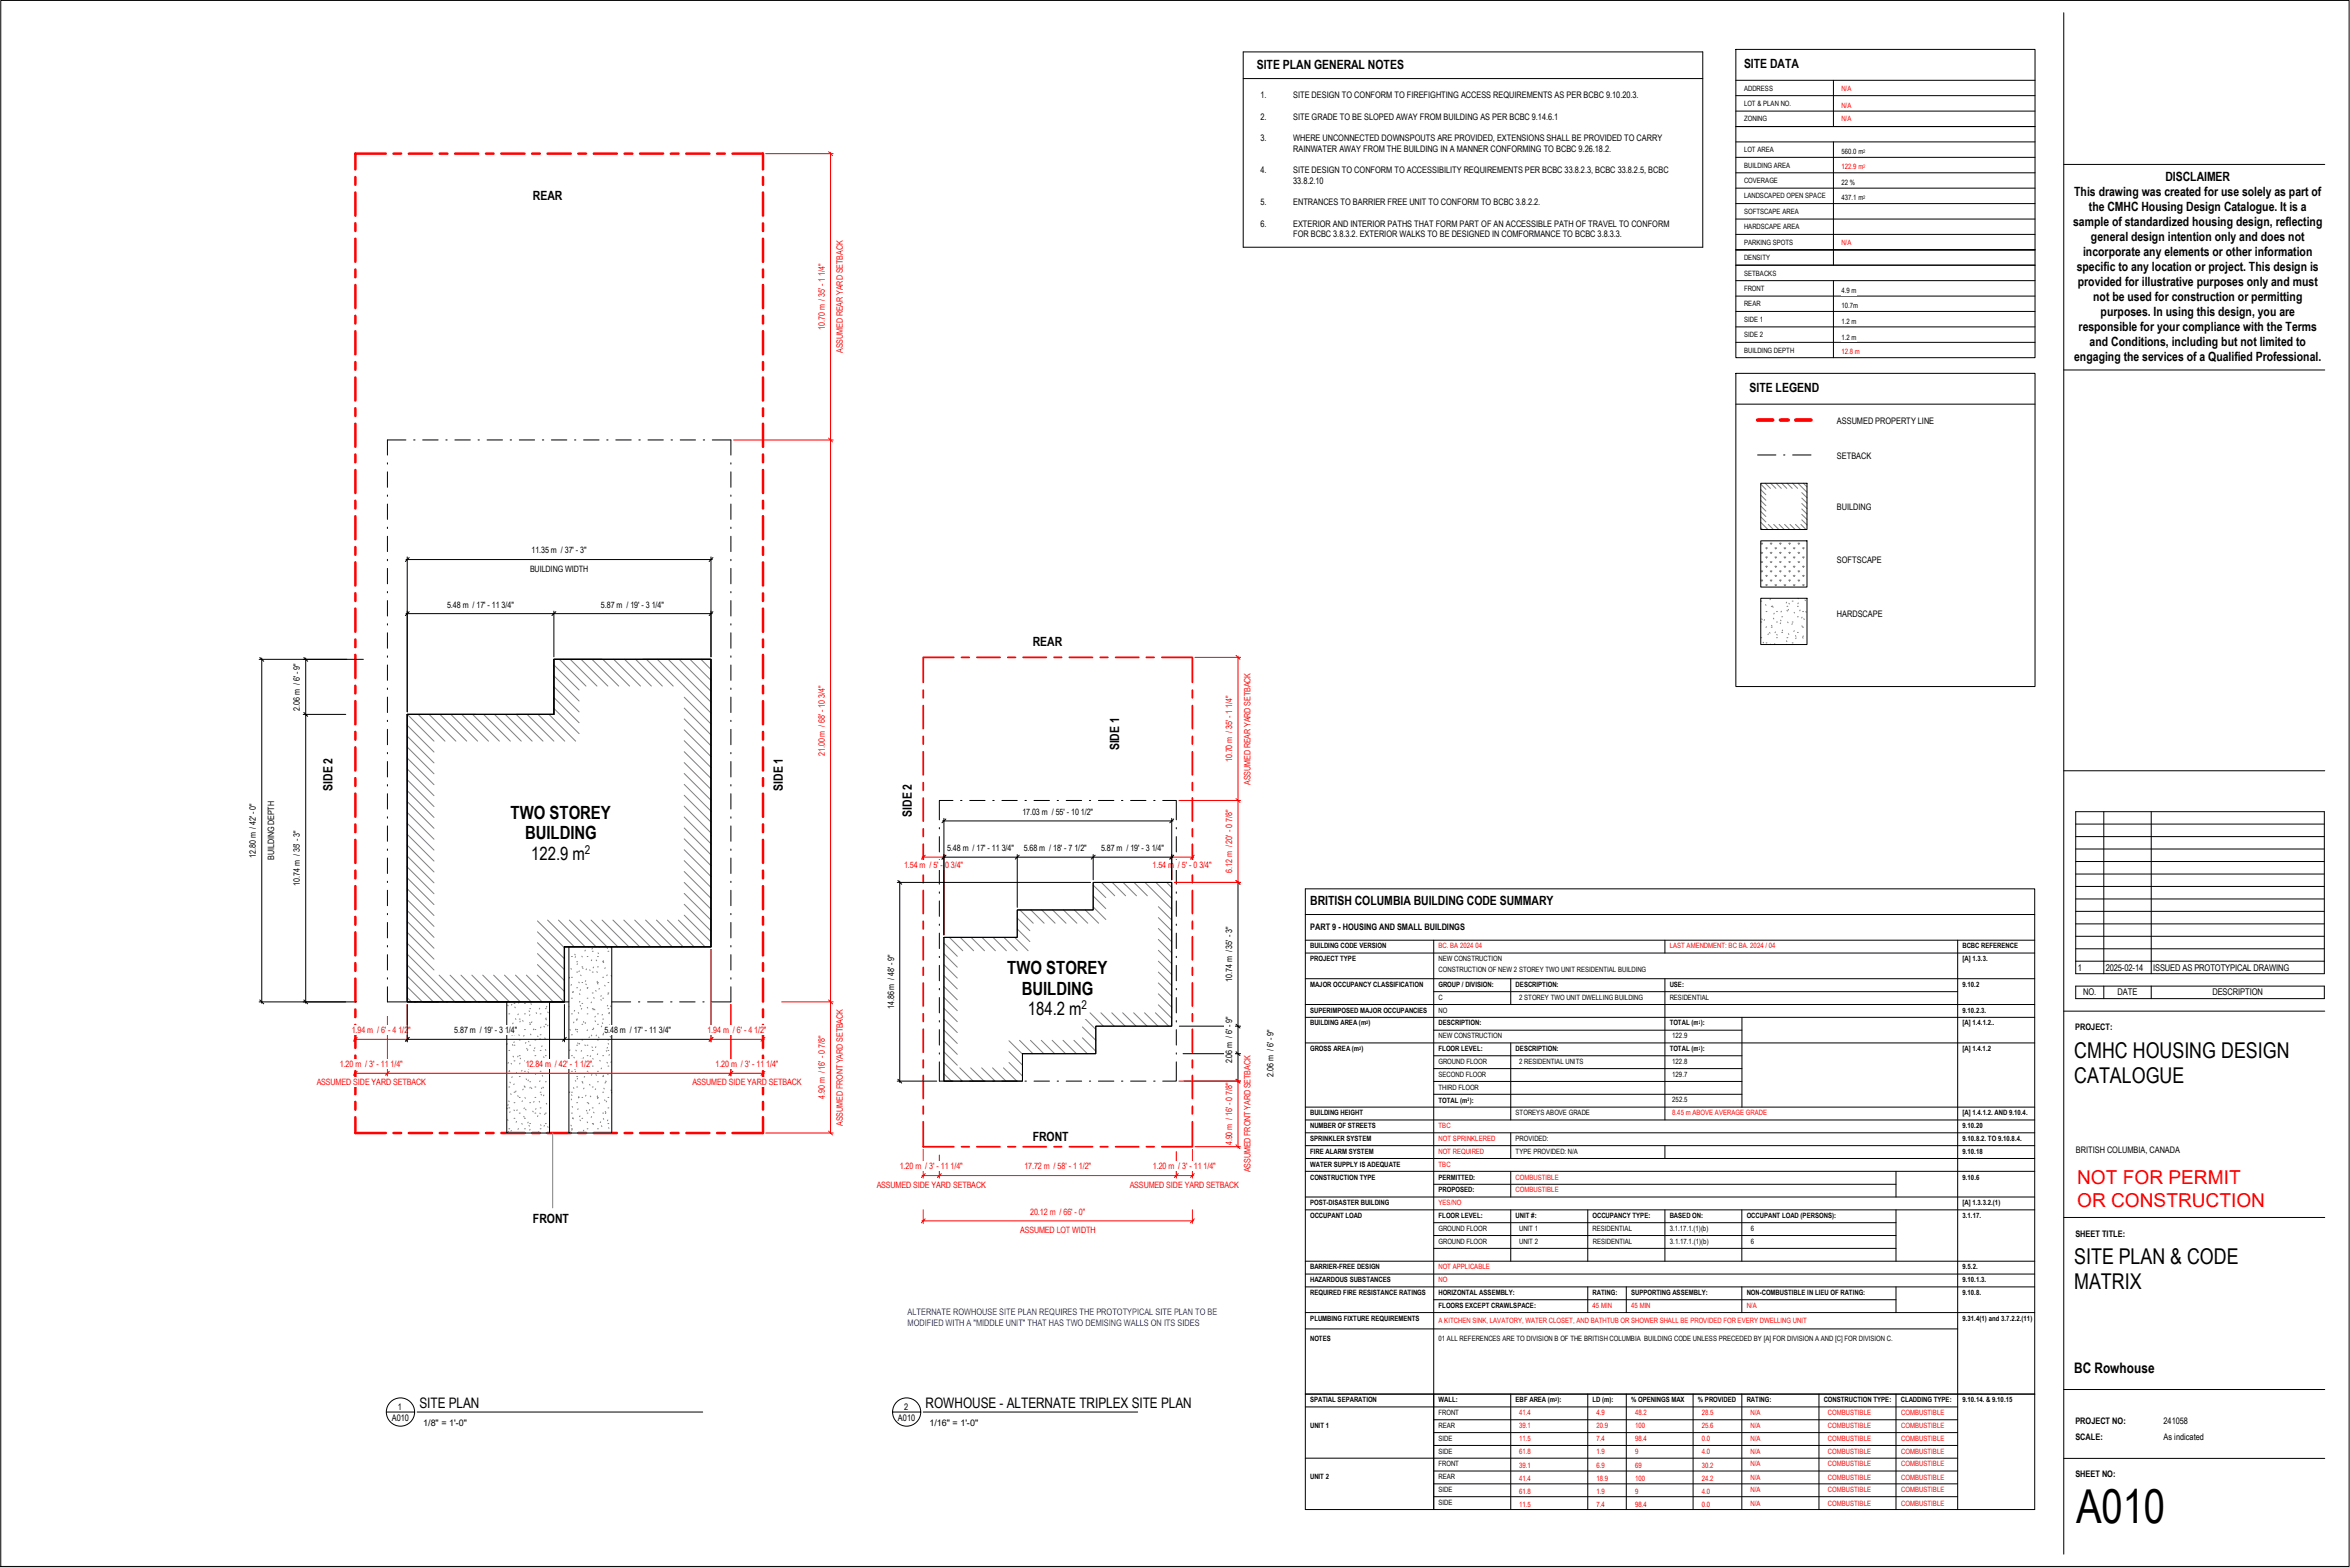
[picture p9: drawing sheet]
<svg xmlns="http://www.w3.org/2000/svg" width="914mm" height="610mm" viewBox="0 0 914 610" stroke-linecap="round" stroke-linejoin="round" font-family="sans-serif">
<defs><g id="words">
<text font-size="18.2" x="807.8" y="592.6">A010</text>
<g font-size="8.5">
<text x="807.1" y="411.5">CMHC HOUSING DESIGN</text>
<text x="807.1" y="421.2">CATALOGUE</text>
<text x="807.1" y="491.8">SITE PLAN &amp; CODE</text>
<text x="807.1" y="501.5">MATRIX</text>
</g>
<g font-size="7.4" fill="#f00">
<text x="808.2" y="460.8">NOT FOR PERMIT</text>
<text x="808.2" y="469.7">OR CONSTRUCTION</text>
</g>
<g font-size="7.1">
<text x="198.7" y="318.5">TWO STOREY</text>
<text x="204.3" y="326.5">BUILDING</text>
<text x="206.7" y="334.5">122.9 m</text>
<text x="391.9" y="378.9">TWO STOREY</text>
<text x="397.6" y="386.9">BUILDING</text>
<text x="399.9" y="394.9">184.2 m</text>
</g>
<g font-size="5.6">
<text x="807.1" y="534.2">BC Rowhouse</text>
<text x="163.2" y="547.8">SITE PLAN</text>
<text x="360.2" y="547.8">ROWHOUSE - ALTERNATE TRIPLEX SITE PLAN</text>
</g>
<g font-size="5">
<text x="842.6" y="70.6">DISCLAIMER</text>
<text x="807.1" y="76.4">This drawing was created for use solely as part of</text>
<text x="812.8" y="82.2">the CMHC Housing Design Catalogue. It is a</text>
<text x="806.7" y="88">sample of standardized housing design, reflecting</text>
<text x="813.6" y="93.9">general design intention only and does not</text>
<text x="810.5" y="99.7">incorporate any elements or other information</text>
<text x="808.1" y="105.5">specific to any location or project. This design is</text>
<text x="808.4" y="111.3">provided for illustrative purposes only and must</text>
<text x="814.5" y="117.1">not be used for construction or permitting</text>
<text x="817.4" y="122.9">purposes. In using this design, you are</text>
<text x="808.8" y="128.7">responsible for your compliance with the Terms</text>
<text x="813.1" y="134.5">and Conditions, including but not limited to</text>
<text x="807.1" y="140.4">engaging the services of a Qualified Professional.</text>
</g>
<g font-size="4.9">
<text x="489" y="27">SITE PLAN GENERAL NOTES</text>
<text x="678.6" y="26.3">SITE DATA</text>
<text x="207.4" y="77.7">REAR</text>
<text x="680.7" y="152.4">SITE LEGEND</text>
<text x="401.8" y="251.1">REAR</text>
<text x="435.5" y="291.9" transform="rotate(-90 435.5 291.9)">SIDE 1</text>
<text x="129.4" y="307.6" transform="rotate(-90 129.4 307.6)">SIDE 2</text>
<text x="304.6" y="307.6" transform="rotate(-90 304.6 307.6)">SIDE 1</text>
<text x="354.8" y="317.7" transform="rotate(-90 354.8 317.7)">SIDE 2</text>
<text x="509.8" y="352.2">BRITISH COLUMBIA BUILDING CODE SUMMARY</text>
<text x="401.8" y="443.9">FRONT</text>
<text x="207.4" y="475.9">FRONT</text>
</g>
<g font-size="4.7">
<text x="227.6" y="332.2">2</text>
<text x="420.9" y="392.6">2</text>
</g>
<g font-size="3.6">
<text x="808.4" y="377.6">1</text>
<text x="819.4" y="377.6">2025-02-14</text>
<text x="837.8" y="377.6">ISSUED AS PROTOTYPICAL DRAWING</text>
<text x="810.6" y="387.3">NO.</text>
<text x="824" y="387.3">DATE</text>
<text x="860.9" y="387.3">DESCRIPTION</text>
</g>
<g font-size="3.5">
<text x="490.5" y="38.2">1.</text>
<text x="503.2" y="38.2">SITE DESIGN TO CONFORM TO FIREFIGHTING ACCESS REQUIREMENTS AS PER BCBC 9.10.20.3.</text>
<text x="490.5" y="46.5">2.</text>
<text x="503.2" y="46.5">SITE GRADE TO BE SLOPED AWAY FROM BUILDING AS PER BCBC 9.14.6.1</text>
<text x="490.5" y="54.9">3.</text>
<text x="503.2" y="54.9">WHERE UNCONNECTED DOWNSPOUTS ARE PROVIDED, EXTENSIONS SHALL BE PROVIDED TO CARRY</text>
<text x="503.2" y="59">RAINWATER AWAY FROM THE BUILDING IN A MANNER CONFORMING TO BCBC 9.26.18.2.</text>
<text x="490.5" y="67.4">4.</text>
<text x="503.2" y="67.4">SITE DESIGN TO CONFORM TO ACCESSIBILITY REQUIREMENTS PER BCBC 33.8.2.3, BCBC 33.8.2.5, BCBC</text>
<text x="503.2" y="71.5">33.8.2.10</text>
<text x="490.5" y="79.8">5.</text>
<text x="503.2" y="79.8">ENTRANCES TO BARRIER FREE UNIT TO CONFORM TO BCBC 3.8.2.2.</text>
<text x="490.5" y="88.2">6.</text>
<text x="503.2" y="88.2">EXTERIOR AND INTERIOR PATHS THAT FORM PART OF AN ACCESSIBLE PATH OF TRAVEL TO CONFORM</text>
<text x="503.2" y="92.3">FOR BCBC 3.8.3.2. EXTERIOR WALKS TO BE DESIGNED IN COMFORMANCE TO BCBC 3.8.3.3.</text>
<text x="714.8" y="164.8">ASSUMED PROPERTY LINE</text>
<text x="714.8" y="178.6">SETBACK</text>
<text x="714.8" y="198.5">BUILDING</text>
<text x="714.8" y="219.2">SOFTSCAPE</text>
<text x="714.8" y="239.9">HARDSCAPE</text>
<text x="509.8" y="361.8">PART 9 - HOUSING AND SMALL BUILDINGS</text>
<text x="807.5" y="400.7">PROJECT:</text>
<text x="807.8" y="448.4">BRITISH COLUMBIA, CANADA</text>
<text x="807.6" y="481">SHEET TITLE:</text>
<text x="154.9" y="548.4">1</text>
<text x="351.8" y="548.4">2</text>
<text x="152.4" y="552.9">A010</text>
<text x="164.7" y="554.6">1/8&quot; = 1'-0&quot;</text>
<text x="349.4" y="552.9">A010</text>
<text x="361.7" y="554.6">1/16&quot; = 1'-0&quot;</text>
<text x="807.6" y="553.9">PROJECT NO:</text>
<text x="841.9" y="553.9">241058</text>
<text x="807.6" y="560.4">SCALE:</text>
<text x="841.9" y="560.4">As indicated</text>
<text x="807.6" y="574.7">SHEET NO:</text>
</g>
<g font-size="3.5" fill="#00f">
<text x="353.1" y="511.5">ALTERNATE ROWHOUSE SITE PLAN REQUIRES THE PROTOTYPICAL SITE PLAN TO BE</text>
<text x="353.1" y="515.7">MODIFIED WITH A &quot;MIDDLE UNIT&quot; THAT HAS TWO DEMISING WALLS ON ITS SIDES</text>
</g>
<g font-size="3.4" fill="#f00">
<text x="320.9" y="128.4" transform="rotate(-90 320.9 128.4)">10.70 m / 35' - 1 1/4&quot;</text>
<text x="328" y="137.3" transform="rotate(-90 328 137.3)">ASSUMED REAR YARD SETBACK</text>
<text x="320.9" y="294.2" transform="rotate(-90 320.9 294.2)">21.00 m / 68' - 10 3/4&quot;</text>
<text x="479.5" y="296.6" transform="rotate(-90 479.5 296.6)">10.70 m / 35' - 1 1/4&quot;</text>
<text x="486.5" y="305.4" transform="rotate(-90 486.5 305.4)">ASSUMED REAR YARD SETBACK</text>
<text x="351.8" y="337.6">1.54 m / 5' - 0 3/4&quot;</text>
<text x="448.5" y="337.6">1.54 m / 5' - 0 3/4&quot;</text>
<text x="479.5" y="339.6" transform="rotate(-90 479.5 339.6)">6.12 m / 20' - 0 7/8&quot;</text>
<text x="136.9" y="402">1.94 m / 6' - 4 1/2&quot;</text>
<text x="275.3" y="402">1.94 m / 6' - 4 1/2&quot;</text>
<text x="132.2" y="415.2">1.20 m / 3' - 11 1/4&quot;</text>
<text x="204.6" y="415.2">12.84 m / 42' - 1 1/2&quot;</text>
<text x="278.4" y="415.2">1.20 m / 3' - 11 1/4&quot;</text>
<text x="123.2" y="422.2">ASSUMED SIDE YARD SETBACK</text>
<text x="269.4" y="422.2">ASSUMED SIDE YARD SETBACK</text>
<text x="320.9" y="427.5" transform="rotate(-90 320.9 427.5)">4.90 m / 16' - 0 7/8&quot;</text>
<text x="328" y="438" transform="rotate(-90 328 438)">ASSUMED FRONT YARD SETBACK</text>
<text x="479.5" y="445.6" transform="rotate(-90 479.5 445.6)">4.90 m / 16' - 0 7/8&quot;</text>
<text x="350.1" y="455">1.20 m / 3' - 11 1/4&quot;</text>
<text x="398.6" y="455">17.72 m / 58' - 1 1/2&quot;</text>
<text x="448.6" y="455">1.20 m / 3' - 11 1/4&quot;</text>
<text x="341.1" y="462">ASSUMED SIDE YARD SETBACK</text>
<text x="439.6" y="462">ASSUMED SIDE YARD SETBACK</text>
<text x="486.5" y="456.1" transform="rotate(-90 486.5 456.1)">ASSUMED FRONT YARD SETBACK</text>
<text x="400.9" y="472.6">20.12 m / 66' - 0&quot;</text>
<text x="397" y="479.6">ASSUMED LOT WIDTH</text>
</g>
<g font-size="3.4">
<text x="206.8" y="215.3">11.35 m / 37' - 3&quot;</text>
<text x="206.2" y="222.3">BUILDING WIDTH</text>
<text x="174" y="236.3">5.48 m / 17' - 11 3/4&quot;</text>
<text x="233.8" y="236.3">5.87 m / 19' - 3 1/4&quot;</text>
<text x="116.7" y="276.4" transform="rotate(-90 116.7 276.4)">2.06 m / 6' - 9&quot;</text>
<text x="397.8" y="317">17.03 m / 55' - 10 1/2&quot;</text>
<text x="99.6" y="333.8" transform="rotate(-90 99.6 333.8)">12.80 m / 42' - 0&quot;</text>
<text x="106.6" y="334.6" transform="rotate(-90 106.6 334.6)">BUILDING DEPTH</text>
<text x="368.6" y="331.1">5.48 m / 17' - 11 3/4&quot;</text>
<text x="398.4" y="331.1">5.68 m / 18' - 7 1/2&quot;</text>
<text x="428.4" y="331.1">5.87 m / 19' - 3 1/4&quot;</text>
<text x="116.7" y="344.6" transform="rotate(-90 116.7 344.6)">10.74 m / 35' - 3&quot;</text>
<text x="479.5" y="381.9" transform="rotate(-90 479.5 381.9)">10.74 m / 35' - 3&quot;</text>
<text x="347.9" y="392.6" transform="rotate(-90 347.9 392.6)">14.86 m / 48' - 9&quot;</text>
<text x="176.8" y="402">5.87 m / 19' - 3 1/4&quot;</text>
<text x="235.2" y="402">5.48 m / 17' - 11 3/4&quot;</text>
<text x="479.5" y="413.7" transform="rotate(-90 479.5 413.7)">2.06 m / 6' - 9&quot;</text>
<text x="495.5" y="418.8" transform="rotate(-90 495.5 418.8)">2.06 m / 6' - 9&quot;</text>
</g>
<g font-size="2.8">
<text x="678.6" y="35.3">ADDRESS</text>
<text x="678.6" y="41.2">LOT &amp; PLAN NO.</text>
<text x="678.6" y="47.2">ZONING</text>
<text x="678.6" y="59.2">LOT AREA</text>
<text x="716.5" y="59.9">560.0 m</text>
<text x="678.6" y="65.2">BUILDING AREA</text>
<text x="678.6" y="71.2">COVERAGE</text>
<text x="678.6" y="77.2">LANDSCAPED OPEN SPACE</text>
<text x="716.5" y="72">22 %</text>
<text x="716.5" y="78">437.1 m</text>
<text x="678.6" y="83.2">SOFTSCAPE AREA</text>
<text x="678.6" y="89.2">HARDSCAPE AREA</text>
<text x="678.6" y="95.2">PARKING SPOTS</text>
<text x="678.6" y="101.2">DENSITY</text>
<text x="678.6" y="107.2">SETBACKS</text>
<text x="678.6" y="113.2">FRONT</text>
<text x="678.6" y="119.2">REAR</text>
<text x="716.5" y="119.9">10.7m</text>
<text x="716.5" y="114.1">4.9 m</text>
<text x="678.6" y="125.2">SIDE 1</text>
<text x="678.6" y="131.2">SIDE 2</text>
<text x="716.5" y="126">1.2 m</text>
<text x="678.6" y="137.2">BUILDING DEPTH</text>
<text x="716.5" y="132.2">1.2 m</text>
<text x="509.8" y="369">BUILDING CODE VERSION</text>
<text x="763.6" y="369">BCBC REFERENCE</text>
<text x="509.8" y="374">PROJECT TYPE</text>
<text x="559.7" y="374">NEW CONSTRUCTION</text>
<text x="763.6" y="374">[A] 1.3.3.</text>
<text x="509.8" y="384">MAJOR OCCUPANCY CLASSIFICATION</text>
<text x="559.7" y="384">GROUP / DIVISION:</text>
<text x="559.8" y="378.1">CONSTRUCTION OF NEW 2 STOREY TWO UNIT RESIDENTIAL BUILDING</text>
<text x="589.7" y="384">DESCRIPTION:</text>
<text x="649.7" y="384">USE:</text>
<text x="763.6" y="384">9.10.2</text>
<text x="559.7" y="389">C</text>
<text x="591.1" y="389.1">2 STOREY TWO UNIT DWELLING BUILDING</text>
<text x="649.7" y="389">RESIDENTIAL</text>
<text x="509.8" y="394">SUPERIMPOSED MAJOR OCCUPANCIES</text>
<text x="559.7" y="394">NO</text>
<text x="763.6" y="394">9.10.2.3.</text>
<text x="509.8" y="398.9">BUILDING AREA (m</text>
<text x="532.5" y="398.9">)</text>
<text x="559.7" y="398.9">DESCRIPTION:</text>
<text x="649.7" y="398.9">TOTAL (m</text>
<text x="661.8" y="398.9">):</text>
<text x="763.6" y="398.9">[A] 1.4.1.2..</text>
<text x="559.7" y="403.9">NEW CONSTRUCTION</text>
<text x="650.7" y="403.9">122.9</text>
<text x="509.8" y="408.9">GROSS AREA (m</text>
<text x="529.8" y="408.9">)</text>
<text x="559.7" y="408.9">FLOOR LEVEL:</text>
<text x="559.7" y="413.9">GROUND FLOOR</text>
<text x="589.7" y="408.9">DESCRIPTION:</text>
<text x="649.7" y="408.9">TOTAL (m</text>
<text x="661.8" y="408.9">):</text>
<text x="763.6" y="408.9">[A] 1.4.1.2</text>
<text x="559.7" y="418.9">SECOND FLOOR</text>
<text x="591.1" y="414">2 RESIDENTIAL UNITS</text>
<text x="650.7" y="414">122.8</text>
<text x="650.7" y="419.1">129.7</text>
<text x="559.7" y="423.9">THIRD FLOOR</text>
<text x="559.7" y="428.9">TOTAL (m</text>
<text x="571.9" y="428.9">):</text>
<text x="650.7" y="428.8">252.5</text>
<text x="509.8" y="433.9">BUILDING HEIGHT</text>
<text x="589.7" y="433.9">STOREYS ABOVE GRADE</text>
<text x="763.6" y="433.9">[A] 1.4.1.2. AND 9.10.4.</text>
<text x="509.8" y="438.9">NUMBER OF STREETS</text>
<text x="509.8" y="443.9">SPRINKLER SYSTEM</text>
<text x="589.7" y="443.9">PROVIDED:</text>
<text x="763.6" y="438.9">9.10.20</text>
<text x="763.6" y="443.9">9.10.8.2. TO 9.10.8.4.</text>
<text x="509.8" y="448.9">FIRE ALARM SYSTEM</text>
<text x="589.7" y="448.9">TYPE PROVIDED: N/A</text>
<text x="763.6" y="448.9">9.10.18</text>
<text x="509.8" y="453.9">WATER SUPPLY IS ADEQUATE</text>
<text x="509.8" y="458.9">CONSTRUCTION TYPE</text>
<text x="559.7" y="458.9">PERMITTED:</text>
<text x="763.6" y="458.9">9.10.6</text>
<text x="559.7" y="463.8">PROPOSED:</text>
<text x="509.8" y="468.8">POST-</text>
<text x="509.8" y="473.8">OCCUPANT LOAD</text>
<text x="517" y="468.8">DISASTER BUILDING</text>
<text x="559.7" y="473.8">FLOOR LEVEL:</text>
<text x="589.7" y="473.8">UNIT #:</text>
<text x="619.7" y="473.8">OCCUPANCY TYPE:</text>
<text x="649.7" y="473.8">BASED ON:</text>
<text x="679.7" y="473.8">OCCUPANT LOAD (PERSONS):</text>
<text x="763.6" y="468.8">[A] 1.3.3.2.(1)</text>
<text x="763.6" y="473.8">3.1.17.</text>
<text x="559.7" y="478.8">GROUND FLOOR</text>
<text x="591.1" y="478.8">UNIT 1</text>
<text x="619.7" y="478.8">RESIDENTIAL</text>
<text x="649.7" y="478.8">3.1.17.1.(1)(b)</text>
<text x="681.3" y="478.8">6</text>
<text x="559.8" y="483.9">GROUND FLOOR</text>
<text x="591.1" y="483.9">UNIT 2</text>
<text x="619.8" y="483.9">RESIDENTIAL</text>
<text x="649.8" y="483.9">3.1.17.1.(1)(b)</text>
<text x="681.3" y="483.9">6</text>
<text x="509.8" y="493.9">BARRIER-</text>
<text x="521.1" y="493.9">FREE DESIGN</text>
<text x="763.6" y="493.9">9.5.2.</text>
<text x="509.8" y="498.9">HAZARDOUS SUBSTANCES</text>
<text x="509.8" y="503.9">REQUIRED FIRE RESISTANCE RATINGS</text>
<text x="559.7" y="503.9">HORIZONTAL ASSEMBLY:</text>
<text x="619.7" y="503.9">RATING:</text>
<text x="634.7" y="503.9">SUPPORTING ASSEMBLY:</text>
<text x="679.7" y="503.9">NON-</text>
<text x="685.5" y="503.9">COMBUSTIBLE IN LIEU OF RATING:</text>
<text x="763.6" y="498.9">9.10.1.3.</text>
<text x="763.6" y="503.9">9.10.8.</text>
<text x="559.7" y="508.8">FLOORS EXCEPT CRAWLSPACE:</text>
<text x="509.8" y="513.9">PLUMBING FIXTURE REQUIREMENTS</text>
<text x="763.6" y="513.9">9.31.4(1) and 3.7.2.2.(11)</text>
<text x="509.8" y="521.7">NOTES</text>
<text x="559.7" y="521.7">01 ALL REFERENCES ARE TO DIVISION B OF THE BRITISH COLUMBIA BUILDING CODE UNLESS PRECEDED BY [A] FOR DIVISION A AND [C] FOR DIVISION C.</text>
<text x="509.8" y="545.5">SPATIAL SEPARATION</text>
<text x="559.7" y="545.5">WALL:</text>
<text x="589.7" y="545.5">EBF AREA (m</text>
<text x="606" y="545.5">):</text>
<text x="619.7" y="545.5">LD (m):</text>
<text x="634.7" y="545.5">% OPENINGS MAX</text>
<text x="660.7" y="545.5">% PROVIDED</text>
<text x="679.7" y="545.5">RATING:</text>
<text x="709.6" y="545.5">CONSTRUCTION TYPE:</text>
<text x="739.6" y="545.5">CLADDING TYPE:</text>
<text x="763.6" y="545.5">9.10.14. &amp; 9.10.15</text>
<text x="559.7" y="550.5">FRONT</text>
<text x="509.8" y="555.5">UNIT 1</text>
<text x="559.7" y="555.5">REAR</text>
<text x="559.7" y="560.5">SIDE</text>
<text x="559.7" y="565.5">SIDE</text>
<text x="509.8" y="575.4">UNIT 2</text>
<text x="559.7" y="570.4">FRONT</text>
<text x="559.7" y="575.4">REAR</text>
<text x="559.7" y="580.5">SIDE</text>
<text x="559.7" y="585.5">SIDE</text>
</g>
<g font-size="2.8" fill="#f00">
<text x="716.5" y="35.5">N/A</text>
<text x="716.5" y="41.8">N/A</text>
<text x="716.5" y="47">N/A</text>
<text x="716.5" y="65.9">122.9 m</text>
<text x="716.5" y="95.4">N/A</text>
<text x="716.5" y="137.7">12.8 m</text>
<text x="559.7" y="369">BC. BA 2024 04</text>
<text x="649.7" y="369">LAST AMENDMENT: BC BA. 2024 / 04</text>
<text x="650.7" y="433.9">8.45 m ABOVE AVERAGE GRADE</text>
<text x="559.7" y="438.9">TBC</text>
<text x="559.8" y="443.9">NOT SPRINKLERED</text>
<text x="559.7" y="448.9">NOT REQUIRED</text>
<text x="559.7" y="453.9">TBC</text>
<text x="589.7" y="458.9">COMBUSTIBLE</text>
<text x="589.7" y="463.8">COMBUSTIBLE</text>
<text x="559.7" y="468.8">YES/NO</text>
<text x="559.7" y="493.9">NOT APPLICABLE</text>
<text x="559.7" y="498.9">NO</text>
<text x="619.7" y="508.8">45 MIN</text>
<text x="634.7" y="508.8">45 MIN</text>
<text x="679.7" y="508.8">N/A</text>
<text x="559.7" y="514.6">A KITCHEN SINK, LAVATORY, WATER CLOSET, AND BATHTUB OR SHOWER SHALL BE PROVIDED FOR EVERY DWELLING UNIT</text>
<text x="591.1" y="550.4">41.4</text>
<text x="621.2" y="550.4">4.9</text>
<text x="636.2" y="550.4">48.2</text>
<text x="662.1" y="550.4">28.5</text>
<text x="681.1" y="550.4">N/A</text>
<text x="711.3" y="550.4">COMBUSTIBLE</text>
<text x="739.8" y="550.4">COMBUSTIBLE</text>
<text x="591.1" y="555.6">39.1</text>
<text x="621.2" y="555.6">20.9</text>
<text x="636.2" y="555.6">100</text>
<text x="662.1" y="555.6">25.6</text>
<text x="681.1" y="555.6">N/A</text>
<text x="711.3" y="555.6">COMBUSTIBLE</text>
<text x="739.8" y="555.6">COMBUSTIBLE</text>
<text x="591.1" y="560.6">11.5</text>
<text x="621.2" y="560.6">7.4</text>
<text x="636.2" y="560.6">98.4</text>
<text x="662.1" y="560.6">0.0</text>
<text x="681.1" y="560.6">N/A</text>
<text x="711.3" y="560.6">COMBUSTIBLE</text>
<text x="739.8" y="560.6">COMBUSTIBLE</text>
<text x="591.1" y="565.7">61.8</text>
<text x="621.2" y="565.7">1.9</text>
<text x="636.2" y="565.7">9</text>
<text x="662.1" y="565.7">4.0</text>
<text x="681.1" y="565.7">N/A</text>
<text x="711.3" y="565.7">COMBUSTIBLE</text>
<text x="739.8" y="565.7">COMBUSTIBLE</text>
<text x="591.1" y="571">39.1</text>
<text x="621.2" y="571">6.9</text>
<text x="636.2" y="571">69</text>
<text x="662.1" y="571">30.2</text>
<text x="681.1" y="570.4">N/A</text>
<text x="681.1" y="575.6">N/A</text>
<text x="711.3" y="570.4">COMBUSTIBLE</text>
<text x="711.3" y="575.6">COMBUSTIBLE</text>
<text x="739.8" y="570.4">COMBUSTIBLE</text>
<text x="739.8" y="575.6">COMBUSTIBLE</text>
<text x="591.1" y="576.2">41.4</text>
<text x="591.1" y="581.2">61.8</text>
<text x="621.2" y="576.2">18.9</text>
<text x="621.2" y="581.2">1.9</text>
<text x="636.2" y="576.2">100</text>
<text x="636.2" y="581.2">9</text>
<text x="662.1" y="576.2">24.2</text>
<text x="662.1" y="581.2">4.0</text>
<text x="681.1" y="580.6">N/A</text>
<text x="711.3" y="580.6">COMBUSTIBLE</text>
<text x="739.8" y="580.6">COMBUSTIBLE</text>
<text x="591.1" y="586.3">11.5</text>
<text x="621.2" y="586.3">7.4</text>
<text x="636.2" y="586.3">98.4</text>
<text x="662.1" y="586.3">0.0</text>
<text x="681.1" y="585.7">N/A</text>
<text x="711.3" y="585.7">COMBUSTIBLE</text>
<text x="739.8" y="585.7">COMBUSTIBLE</text>
</g>
<g font-size="1.8">
<text x="725" y="59.4">2</text>
<text x="725" y="77.4">2</text>
<text x="531.6" y="398.3">2</text>
<text x="661" y="398.3">2</text>
<text x="528.9" y="408.3">2</text>
<text x="661" y="408.3">2</text>
<text x="571" y="428.3">2</text>
<text x="605.2" y="544.9">2</text>
</g>
<text font-size="1.8" fill="#f00" x="725" y="65.3">2</text>
</g></defs>
<g fill="none" stroke="#7f7f7f" stroke-width=".39">
<path d="M215.5 258.7l9.8 9.7M217.6 256.5l10.4 10.4M221.9 256.5l10.4 10.4M226.1 256.5l10.4 10.4M230.3 256.5l10.4 10.4M234.6 256.5l10.4 10.4M238.8 256.5l10.4 10.4M243 256.5l10.4 10.4M247.3 256.5l10.4 10.4M251.5 256.5l10.5 10.4M255.8 256.5l20.8 20.9M260 256.5l16.6 16.6"/>
<path d="M264.2 256.5l12.4 12.4M268.5 256.5l8.1 8.2M272.8 256.5l3.8 3.9M158.5 277.9l10.4 10.4M162.7 277.9l10.4 10.4M167 277.9l10.4 10.4M171.2 277.9l10.4 10.4M175.4 277.9l10.4 10.4M179.7 277.9l10.4 10.4M183.9 277.9l10.4 10.4M188.2 277.9l10.4 10.4M192.4 277.9l10.4 10.4"/>
<path d="M196.6 277.9l10.5 10.4M200.9 277.9l10.4 10.4M205.1 277.9l10.4 10.4M209.3 277.9l10.5 10.4M213.6 277.9l10.4 10.4M215.5 275.6l9.8 9.8M215.5 271.4l9.8 9.8M215.5 267.1l9.8 9.8M215.5 262.9l9.8 9.8M266.2 279.7l10.4 10.4M266.2 275.5l10.4 10.4M266.2 271.2l10.4 10.4"/>
<path d="M158.5 299.1l10.4 10.4M158.5 294.9l10.4 10.4M158.5 290.6l10.4 10.4M158.5 286.4l10.4 10.4M158.5 282.2l10.4 10.4M266.2 296.7l10.4 10.4M266.2 292.4l10.4 10.4M266.2 288.2l10.4 10.4M266.2 283.9l10.4 10.4M158.5 316.1l10.4 10.4M158.5 311.8l10.4 10.4M158.5 307.6l10.4 10.4"/>
<path d="M158.5 303.4l10.4 10.4M266.2 317.8l10.4 10.5M266.2 313.6l10.4 10.4M266.2 309.4l10.4 10.4M266.2 305.1l10.4 10.5M266.2 300.9l10.4 10.4M158.5 337.3l10.4 10.4M158.5 333l10.4 10.5M158.5 328.8l10.4 10.4M158.5 324.6l10.4 10.4M158.5 320.3l10.4 10.4M266.2 339l10.4 10.5"/>
<path d="M266.2 334.8l10.4 10.4M266.2 330.6l10.4 10.4M266.2 326.3l10.4 10.5M266.2 322.1l10.4 10.4M158.5 358.5l10.4 10.4M158.5 354.2l10.4 10.5M158.5 350l10.4 10.4M158.5 345.7l10.4 10.5M158.5 341.5l10.4 10.4M209.1 358.3l10.5 10.4M213.1 357.9l10.4 10.4M217.3 357.9l10.4 10.4"/>
<path d="M221.5 357.9l10.4 10.4M225.8 357.9l10.4 10.4M230 357.9l10.4 10.4M234.3 357.9l10.4 10.4M238.5 357.9l10.4 10.4M242.7 357.9l10.5 10.4M247 357.9l10.4 10.4M251.2 357.9l10.4 10.4M255.4 357.9l10.5 10.4M259.7 357.9l10.4 10.4M263.9 357.9l10.5 10.4M266.2 356l10.4 10.4"/>
<path d="M266.2 351.8l10.4 10.4M266.2 347.6l10.4 10.3M266.2 343.3l10.4 10.4M158.5 366.9l10.4 10.5M158.5 362.7l10.4 10.4M158.5 379.7l10.1 10.1M158.5 375.4l14.3 14.4M158.5 371.2l18.5 18.6M170.9 379.3l10.4 10.5M175.1 379.3l10.4 10.5M179.4 379.3l10.4 10.5M183.6 379.3l10.4 10.5"/>
<path d="M187.8 379.3l10.4 10.5M192.1 379.3l10.4 10.5M196.3 379.3l10.4 10.5M200.6 379.3l10.3 10.5M204.8 379.3l10.4 10.5M209 379.3l10.5 10.5M209.1 375.2l10.5 10.5M209.1 371l10.5 10.5M209.1 366.7l10.5 10.5M209.1 362.5l10.5 10.5M222.2 376.8l.1 .3M222.4 372.1h.3"/>
<path d="M223.6 371.2l.2 .3M223.9 372.2l-.1 .2M224.4 374.1h.3M224.4 378.2h.3M224.7 374.9l-.2 .3M225.4 377.7l-.1 .3M225.9 379.3l.2 .3M226.4 372l.2 .3M226.4 376.1h.3M226.7 376.5l.2 .3M227.8 369.7l-.2 .3M228.2 376.9l-.2 .3"/>
<path d="M228.5 372.1h.3M229 368.3l.1 .2M229.4 377.3l.2 .2M230.3 373.4l-.2 .3M230.5 370.1h.3M230.5 378.2h.3M230.5 368.9l-.2 .3M231 376.2l-.2 .3M232 373.5l.2 .3M232.2 378l.2 .3M232.5 372.1h.3M232.5 376.1h.3"/>
<path d="M232.7 370.7l.2 .3M233.2 368.3l-.1 .2M234.5 374.1h.4M234.7 374.2l.2 .3M234.8 373.7l-.2 .3M235.5 376.5l-.2 .3M236.2 368.7l.2 .2M236.3 379.3l-.2 .3M236.6 370.1h.3M237.8 379.5l.2 .3M237.8 368.4l-.1 .3M158.5 388.2l1.6 1.6"/>
<path d="M158.5 383.9l5.8 5.9M197.5 391l.2 .3M198 394.4h.3M199.2 390.7l-.2 .3M199.6 398l-.1 .3M199.9 399l.1 .3M200 390.4h.4M200.3 391.8l.2 .2M200.6 396.3l.1 .3M201.7 394.5l-.2 .3M202 389.9l-.2 .3M202.1 396.5h.3"/>
<path d="M202.4 397.3l-.1 .3M203.4 397l.1 .3M204.1 390.4h.3M204.1 394.4h.3M205.9 393.2l.1 .3M206.1 392.4h.4M206.1 398.5h.4M206.1 397.8l.2 .3M206.2 394.8l-.2 .2M206.6 390.4l.2 .3M207 397.5l-.2 .3M208.6 394l.2 .3"/>
<path d="M210 392.2l-.2 .3M210.2 394.4h.3M210.5 399.5l-.2 .3M211.7 399.2l.1 .3M212.2 392.4h.4M212.2 398.5h.4M212.4 396.5l.2 .2M212.5 396l-.2 .3M212.8 391.5l-.2 .3M213.1 393.7l.2 .3M213.2 398.8l-.1 .3M221.4 391.7h.1"/>
<path d="M221.7 380.2l-.2 .3M222.4 394.4h.3M222.4 380.2h.3M222.4 388.3h.3M222.4 383l-.2 .3M222.7 385.9l.2 .2M223.1 385.7l-.1 .3M223.3 397.6l-.1 .3M223.6 393.1l-.2 .3M224.3 396.7l.2 .3M224.4 396.5h.3M224.4 384.3h.3"/>
<path d="M225 393.9l.2 .3M225.2 382.1l.2 .3M225.5 386.6l.1 .3M225.6 389.6l-.1 .2M225.8 391.1l.1 .3M225.9 385l-.2 .3M226.4 392.3l-.2 .3M226.4 390.4h.3M226.4 398.5h.3M226.4 382.2h.3M227 397.4l.2 .3M227.9 397.8l-.2 .3"/>
<path d="M227.9 381.5l-.1 .3M228 382.8l.1 .3M228.5 394.4h.3M228.5 384.3h.3M228.5 388.3h.3M228.5 391.9l.2 .3M228.7 384.3l-.2 .3M230.2 389.8l-.2 .3M230.5 392.4h.3M230.5 386.3h.3M230.8 399.9l.2 .3M230.9 392.6l-.1 .3"/>
<path d="M231 388.1l.2 .3M231.3 392.6l.2 .3M231.6 397.1l.1 .3M231.6 395.4l-.1 .2M231.8 385.3l.1 .3M232.5 381.8l-.2 .3M232.5 382.5l.2 .3M232.5 394.4h.3M232.5 398.5h.3M232.5 382.2h.3M233.2 384.5l-.2 .3M233.8 388.8l.2 .3"/>
<path d="M233.9 387.3l-.1 .3M234.1 399.2l-.1 .3M234.4 397.9l.1 .3M234.4 394.6l-.1 .3M234.5 396.5h.4M234.5 380.2h.4M234.5 388.3h.4M235.3 383.3l.2 .3M236.5 391.1l-.2 .3M236.6 392.4h.3M236.6 382.2h.3M236.6 386.3h.3"/>
<path d="M236.7 386.5l-.1 .3M236.9 394.1l.1 .3M237.1 398.7l.2 .2M237.2 393.9l-.2 .3M237.6 391.3l.1 .3M197.4 406l-.2 .3M197.8 413.3l-.1 .3M198 400.5h.3M198 408.6h.3M198.2 416.4l.1 .4h-.3M198.9 413.7l.2 .2M199.1 401.8l.2 .3"/>
<path d="M199.3 418.9l-.2 .3M199.4 406.4l.1 .3M199.4 402.5l-.2 .3M199.6 410.9l.2 .3M200 402.5h.4M200 406.6h.4M200 412.7h.4M200.1 405.3l-.2 .3M200.9 417.2l.2 .3M201.6 410.8l-.2 .3M201.9 402.5l.2 .3M202.1 404.6h.3"/>
<path d="M202.1 410.7h.3M202.1 418.8h.3M202.4 413.6l-.2 .3M202.4 411.6l.2 .3M203.1 416.4l-.2 .3M203.9 402.8l-.1 .3M204.1 400.5h.3M204.1 412.7h.3M204.1 416.8h.3M204.6 405.6l-.1 .2M204.7 419.7l.2 .3M204.9 407.8l.2 .3"/>
<path d="M205.2 412.4l.2 .3M205.4 408.3l-.2 .3M205.4 416.9l.2 .3M205.7 405.1l.1 .2M205.9 415.6l-.2 .3M206.1 406.6h.4M206.1 414.7h.4M206.4 402.3l.2 .3M207.7 400.3l-.2 .3M207.7 408.6l.2 .3M207.9 412.1l-.2 .3M208.2 400.5h.3"/>
<path d="M208.2 404.6h.3M208.2 410.7h.3M208.2 407.6l-.2 .3M208.2 417.7l.2 .3M208.7 414.9l-.2 .3M209.2 403.1l.1 .2M210.2 402.5h.3M210.2 408.6h.3M210.2 416.8h.3M210.2 404.1l-.2 .3M210.7 413.9l.2 .2M210.9 406.9l-.1 .3"/>
<path d="M211 418.4l.2 .3M211.5 411.1l.2 .3M212 403.8l.1 .3M212.2 408.3l.2 .3M212.2 410.7h.4M212.2 414.7h.4M212.4 412.4l-.1 .3M213.2 415.2l-.2 .3M213.5 414.6l.2 .3M213.8 418.1l-.1 .2M221.7 400.5l.2 .3M221.8 408.4l-.2 .3"/>
<path d="M222.4 402.5h.3M222.4 410.7h.3M222.4 416.8h.3M223.3 414l-.2 .2M223.3 411.3l.2 .3M223.6 415.8l.2 .3M224 416.7l-.2 .3M224.1 400.3l-.2 .3M224.1 408.5l.1 .3M224.4 400.5h.3M224.4 406.6h.3M224.4 418.8h.3"/>
<path d="M224.5 401.2l.2 .3M224.7 419.5l-.1 .3M224.8 405.7l.2 .3M225.6 405.9l-.2 .3M226.1 412l.2 .3M226.3 408.7l-.2 .3M226.4 404.6h.3M226.4 412.7h.3M227 411.4l-.1 .3M227.5 418.8l-.2 .3M227.6 406.5l.2 .3M228.5 406.6h.3"/>
<path d="M228.5 410.7h.3M228.5 416.8h.3M228.6 400.6l-.2 .3M229.2 417.3l.1 .3M229.4 403.4l-.2 .3M229.5 415.2l-.1 .3M229.8 410.7l-.1 .3M229.9 414.5l.1 .3M230.1 402.7l.2 .3M230.3 418l-.2 .3M230.3 407.2l.2 .3M230.5 400.5h.3"/>
<path d="M230.5 408.6h.3M230.5 414.7h.3M230.6 411.8l.2 .2M231.9 407.2l-.2 .3M231.9 418l.2 .3M232.1 402.7l-.2 .3M232.5 404.6h.3M232.5 416.8h.3M232.6 410l-.2 .3M232.9 403.4l.1 .3M233.4 412.5l.2 .3M234.1 415.5l-.2 .3"/>
<path d="M234.5 402.5h.4M234.5 410.7h.4M234.5 418.8h.4M234.8 418.3l-.1 .3M234.9 401.9l-.2 .3M235.9 408.7l.2 .3M236.2 413.3l.1 .3M236.4 407.5l-.2 .3M236.4 417.8l.2 .3M236.6 404.6h.3M236.6 408.6h.3M236.6 414.7h.3"/>
<path d="M236.6 405.9l.2 .3M237.1 410.3l-.2 .2M237.4 403.2l.2 .2M237.9 413l-.2 .3M197.2 431l.2 .3M197.5 435.6l.2 .3M197.7 429.7l-.1 .3M198 428.3l.1 .3M198 422.9h.3M198 431h.3M198 439.1h.3M198.4 421l.2 .3"/>
<path d="M198.5 432.5l-.2 .3M198.7 425.5l.2 .3M199 439.8l-.2 .3M200 431.8l.2 .3M200 424.9h.4M200 429h.4M200 435.1h.4M200.1 421.7l-.2 .2M200.8 424.4l-.2 .3M201 436.3l-.2 .3M201.3 431.8l-.2 .3M201.5 426.3l.1 .3"/>
<path d="M201.7 439l-.2 .3M202.1 426.9h.3M202.1 433h.3M203 437l.2 .3M203.3 428.2l-.2 .3M203.6 423.7l-.2 .3M203.8 434.3l.2 .3M204 422.4l.1 .3M204 431l-.1 .3M204.1 422.9h.3M204.1 435.1h.3M204.1 439.1h.3"/>
<path d="M204.3 427l.1 .3M204.5 431.5l.2 .3M205.5 436.5l-.1 .3M205.6 420.2l-.2 .3M205.8 437.8l.2 .3M206.1 420.8h.4M206.1 429h.4M206.1 437.1h.4M206.2 439.3l-.1 .3M206.3 423l-.1 .2M206.8 423.2l.1 .3M207.3 432.3l.2 .3"/>
<path d="M207.8 428.5l-.2 .3M208.2 422.9h.3M208.2 426.9h.3M208.2 433h.3M208.6 431.3l-.2 .2M209.3 434l-.2 .3M209.8 428.5l.2 .3M210.1 433l.1 .3M210.1 420.5l-.1 .3M210.2 424.9h.3M210.2 431h.3M210.2 439.1h.3"/>
<path d="M210.4 437.6l.1 .2M210.5 425.7l.2 .3M210.9 423.2l-.2 .3M211.3 422.9l.2 .3M211.6 426l-.1 .3M211.8 437.9l-.1 .2M212.1 433.3l-.2 .3M212.2 420.8h.4M212.2 433h.4M212.2 437.1h.4M212.6 429.2l.1 .3M213.1 438.3l.2 .3"/>
<path d="M221.7 424.8l-.2 .3M222.2 437.7l.1 .3M222.4 425.9l.1 .3M222.4 424.9h.3M222.4 433h.3M222.4 439.1h.3M222.4 427.6l-.1 .3M222.6 439.4l-.1 .3M222.6 430.4l.2 .3M222.9 435l.2 .3M222.9 434.8l-.1 .3M223.1 423.1l.2 .3"/>
<path d="M223.9 420.4l.1 .2M224.4 422.9h.3M224.4 429h.3M225 431.3l-.2 .3M225.2 426.6l.1 .3M225.2 426.8l-.2 .3M225.7 434.1l-.2 .3M225.7 435.7l.1 .3M226.4 420.8h.3M226.4 426.9h.3M226.4 435.1h.3M226.7 421.1l.1 .3"/>
<path d="M227.2 439.7l-.2 .3M227.2 423.3l-.1 .3M228 426.1l-.2 .3M228.2 431.9l.1 .3M228.5 436.5l.1 .3M228.5 429h.3M228.5 433h.3M228.5 439.1h.3M228.9 429.1l.2 .3M229.4 421.9l.2 .2M229.5 431.6l-.2 .3M229.7 426.4l.2 .3"/>
<path d="M230.2 434.4l-.2 .3M230.5 422.9h.3M230.5 431h.3M230.5 437.1h.3M231 437.2l-.2 .3M231 432.6l.1 .3M231.8 423.6l-.2 .2M232.5 427.1l.1 .3M232.5 420.8h.3M232.5 426.9h.3M232.5 439.1h.3M232.5 426.3l-.1 .3"/>
<path d="M233.3 429.1l-.2 .3M233.7 436.4l-.1 .3M234 437.9l.2 .3M234.5 424.9h.4M234.5 433h.4M234.8 435.1l.1 .3M234.9 423.3l.2 .3M235.2 427.9l.2 .3M235.5 432.4l.2 .3M235.6 421l-.2 .3M235.7 420.5l.2 .3M235.8 432.9l-.2 .3"/>
<path d="M236.1 428.4l-.2 .3M236.5 435.7l-.2 .3M236.6 426.9h.3M236.6 431h.3M236.6 437.1h.3M236.8 438.7l.1 .3M237.7 424.1l.2 .2M238 424.9l-.1 .3M197.7 440.1l.2 .3M209.6 440.3l.2 .3M212.6 440.6l-.1 .2M215.1 440.8v29.1"/>
<path d="M221.4 440.5l.2 .3"/>
</g>
<g fill="none" stroke="#000" stroke-width=".39">
<path d="M157.9 171.2h-7.2v5.8M161 171.2h.5M164.5 171.2h6M173.5 171.2h.5M177 171.2h6M186 171.2h.5M189.5 171.2h6M198.5 171.2h.6M202.1 171.2h5.9M211 171.2h.6M214.5 171.2h6.1M223.6 171.2h.5"/>
<path d="M227.1 171.2h6M236.1 171.2h.5M239.6 171.2h6M248.6 171.2h.5M252.1 171.2h6M261.1 171.2h.6M264.7 171.2h5.9M273.6 171.2h.6M277.2 171.2h7.2v5.8M150.7 180v.6M150.7 183.6v6M150.7 192.6v.5"/>
<path d="M150.7 196.1v6M284.4 180v.6M284.4 183.6v6M284.4 192.6v.5M284.4 196.1v6M150.7 205.1v.5M150.7 208.6v6M150.7 217.6v.5M284.4 205.1v.5M284.4 208.6v6M284.4 217.6v.5M150.7 221.1v6"/>
<path d="M150.7 230.1v.5M150.7 233.6v6M284.4 221.1v6M284.4 230.1v.5M284.4 233.6v6M150.7 242.7v.5M150.7 246.2v6M150.7 255.1v.6M150.7 258.7v6M234.2 256.5h-18.7v21.4h-14.6M250.1 256.5h26.5v111.8h-38.6M284.4 242.7v.5"/>
<path d="M284.4 246.2v6M284.4 255.1v.6M284.4 258.7v6M150.7 267.7v.5M150.7 271.2v6M185 277.9h-26.5v111.9h38.7M284.4 267.7v.5M284.4 271.2v6M150.7 280.2v.5M150.7 283.7v6M150.7 292.7v.5M150.7 296.2v6.1"/>
<path d="M284.4 280.2v.5M284.4 283.7v6M284.4 292.7v.5M284.4 296.2v6.1M150.7 305.2v.6M150.7 308.8v5.9M150.7 317.8v.5M284.4 305.2v.6M284.4 308.8v5.9M284.4 317.8v.5M150.7 321.3v6M150.7 330.3v.5"/>
<path d="M150.7 333.8v6M284.4 321.3v6M284.4 330.3v.5M284.4 333.8v6M150.7 342.8v.5M150.7 346.3v6M150.7 355.3v.6M150.7 358.9v6M284.4 342.8v.5M284.4 346.3v6M284.4 355.3v.6M284.4 358.9v6"/>
<path d="M150.7 367.8v.6M150.7 371.4v6M221.4 368.3h-1.8v21.5h-5.8h7.6M221.4 368.3h16.6v72.5h-16.6zM284.4 367.8v.6M284.4 371.4v6M150.7 383.9v5.9h7.5M150.7 380.4v.5M161.2 389.8h.5M197.2 389.8h16.6v51h-16.6zM238 389.8h7.4M248.4 389.8h.6"/>
<path d="M252 389.8h5.9M260.9 389.8h.6M264.5 389.8h6M273.5 389.8h.5M284.4 383.9v5.9h-7.4M284.4 380.4v.5"/>
</g>
<g fill="none" stroke="#f00" stroke-width=".97">
<path d="M150.1 59.8h-11.8v6.1M153.1 59.8h3M159.1 59.8h9M171.1 59.8h3M177.1 59.8h9M189.1 59.8h3M195.1 59.8h9M207.1 59.8h3M213.1 59.8h9M225 59.8h3M231.1 59.8h8.9M243 59.8h3"/>
<path d="M249 59.8h9M261 59.8h3M267 59.8h9M279 59.8h3M285 59.8h11.9v6.1M138.3 68.9v3M138.3 74.9v9M296.9 68.9v3M296.9 74.9v9M138.3 86.9v3M138.3 92.9v9M296.9 86.9v3"/>
<path d="M296.9 92.9v9M138.3 104.9v3M138.3 110.9v8.9M296.9 104.9v3M296.9 110.9v8.9M138.3 122.9v3M138.3 128.9v8.9M296.9 122.9v3M296.9 128.9v8.9M138.3 140.8v3M138.3 146.9v8.9M138.3 158.8v3"/>
<path d="M296.9 140.8v3M296.9 146.9v8.9M296.9 158.8v3M138.3 164.8v9M138.3 176.8v3M296.9 164.8v9M296.9 176.8v3M138.3 182.8v9M138.3 194.8v3M296.9 182.8v9M296.9 194.8v3M138.3 200.8v9"/>
<path d="M138.3 212.8v3M138.3 218.8v9M296.9 200.8v9M296.9 212.8v3M296.9 218.8v9M138.3 230.8v3M138.3 236.8v9M296.9 230.8v3M296.9 236.8v9M138.3 248.8v3M138.3 254.8v9M296.9 248.8v3"/>
<path d="M296.9 254.8v9M138.3 266.8v2.9M138.3 272.8v9M296.9 266.8v2.9M296.9 272.8v9M138.3 284.7v3M138.3 290.7v9.1M296.9 284.7v3M296.9 290.7v9.1M138.3 302.7v3M138.3 308.7v9.1M296.9 302.7v3"/>
<path d="M296.9 308.7v9.1M138.3 320.7v3M138.3 326.7v9M138.3 338.7v3M296.9 320.7v3M296.9 326.7v9M296.9 338.7v3M138.3 344.7v9M138.3 356.7v3M296.9 344.7v9M296.9 356.7v3M138.3 362.7v9"/>
<path d="M138.3 374.7v3M296.9 362.7v9M296.9 374.7v3M138.3 380.7v9M138.3 392.7v3M138.3 398.7v9M296.9 380.7v9M296.9 392.7v3M296.9 398.7v9M138.3 410.7v3M138.3 416.7v9M296.9 410.7v3"/>
<path d="M296.9 416.7v9M138.3 434.6v6.2h11.8M138.3 428.7v3M296.9 428.7v3M296.9 434.6v6.2h-11.9M153.1 440.8h3M159.1 440.8h9M171.1 440.8h3M177.1 440.8h9M189.1 440.8h3M195.1 440.8h9M207.1 440.8h3"/>
<path d="M213.1 440.8h9M225 440.8h3M231.1 440.8h8.9M243 440.8h3M249 440.8h9M261 440.8h3M267 440.8h9M279 440.8h3"/>
</g>
<path d="M158.5 277.9h57v-21.4h61.1v111.8h-57v21.5h-61.1z" fill="none" stroke="#000" stroke-width=".47"/>
<g fill="#fff">
<path d="M685.1 210.4h18v18h-18z"/>
<path d="M685.1 232.7h18v18h-18z"/>
</g>
<g fill="none" stroke="#7f7f7f" stroke-width=".39">
<path d="M685.1 196.9l2 1.9M685.1 199l2 2M685.1 194.7l2 2M685.1 192.6l2 2M685.1 190.5l2 2M685.1 188.3l2 2.1M686.9 188l2 2M689 188l2 2M691.1 188l2 2M693.3 188l1.9 2M695.4 188l2 2M697.5 188l2 2"/>
<path d="M699.6 188l3.5 3.5M701.1 198l2 2M701.1 195.9l2 2M701.1 193.8l2 1.9M701.1 191.6l2 2M701.7 188l1.4 1.4M685.1 201.1l2 2M685.1 205.3l.7 .7M685.1 203.2l2.8 2.8M685.2 218.5l.3 .4M685.2 214.9l.3 .4M685.2 211.3l.3 .4"/>
<path d="M685.5 211.2v.5M685.5 214.8v.5M685.5 218.4v.5M685.9 211.3l-.4 .4M685.9 214.9l-.4 .4M685.9 218.5l-.4 .4M687 216.7l.4 .3M687 213.1l.4 .4M687.4 213v.5M687.4 216.6v.4M687.7 213.1l-.3 .4M687.7 216.7l-.3 .3"/>
<path d="M688 204l2 2M688.8 218.5l.3 .4M688.8 214.9l.3 .4M688.8 211.3l.3 .4M689.1 211.2v.5M689.1 214.8v.5M689.1 218.4v.5M689.5 211.3l-.4 .4M689.5 214.9l-.4 .4M689.5 218.5l-.4 .4M690.2 204l1.9 2M690.6 216.7l.4 .3"/>
<path d="M690.6 213.1l.4 .4M691 213v.5M691 216.6v.4M691.3 213.1l-.3 .4M691.3 216.7l-.3 .3M692.3 204l2 2M692.4 218.5l.3 .4M692.4 214.9l.3 .4M692.4 211.3l.3 .4M692.7 211.2v.5M692.7 214.8v.5M692.7 218.4v.5"/>
<path d="M693.1 211.3l-.4 .4M693.1 214.9l-.4 .4M693.1 218.5l-.4 .4M694.2 216.7l.3 .3M694.2 213.1l.3 .4M694.4 204l2 2M694.5 213v.5M694.5 216.6v.4M694.9 213.1l-.4 .4M694.9 216.7l-.4 .3M696 218.5l.3 .4M696 214.9l.3 .4"/>
<path d="M696 211.3l.3 .4M696.3 211.2v.5M696.3 214.8v.5M696.3 218.4v.5M696.5 204l2 2M696.7 211.3l-.4 .4M696.7 214.9l-.4 .4M696.7 218.5l-.4 .4M697.8 216.7l.3 .3M697.8 213.1l.3 .4M698.1 213v.5M698.1 216.6v.4"/>
<path d="M698.5 213.1l-.4 .4M698.5 216.7l-.4 .3M698.6 204l2 2M699.6 218.5l.3 .4M699.6 214.9l.3 .4M699.6 211.3l.3 .4M699.9 211.2v.5M699.9 214.8v.5M699.9 218.4v.5M700.3 211.3l-.4 .4M700.3 214.9l-.4 .4M700.3 218.5l-.4 .4"/>
<path d="M700.7 204l2 2M701.1 202.2l2 2M701.1 200.1l2 2M701.4 216.7l.3 .3M701.4 213.1l.3 .4M701.7 213v.5M701.7 216.6v.4M702.1 213.1l-.4 .4M702.1 216.7l-.4 .3M685.2 233.8h.3M685.2 225.7l.3 .3M685.2 222.1l.3 .4"/>
<path d="M685.5 222v.5M685.5 225.6v.4M685.9 222.1l-.4 .4M685.9 225.7l-.4 .3M687 235.2l.2 .3M687 227.5l.4 .3M687 223.9l.4 .3M687 220.3l.4 .3M687.2 237.9h.3M687.4 220.2v.4M687.4 223.8v.4M687.4 227.4v.4"/>
<path d="M687.7 220.3l-.3 .3M687.7 223.9l-.3 .3M687.7 227.5l-.3 .3M688.8 225.7l.3 .3M688.8 222.1l.3 .4M688.9 233l-.2 .3M689.1 222v.5M689.1 225.6v.4M689.2 235.9h.4M689.5 222.1l-.4 .4M689.5 225.7l-.4 .3M689.7 235.8l-.2 .3"/>
<path d="M689.8 236l.1 .3M690.4 238.5l-.2 .3M690.6 227.5l.4 .3M690.6 223.9l.4 .3M690.6 220.3l.4 .3M691 220.2v.4M691 223.8v.4M691 227.4v.4M691.3 237.9h.3M691.3 220.3l-.3 .3M691.3 223.9l-.3 .3M691.3 227.5l-.3 .3"/>
<path d="M692.4 225.7l.3 .3M692.4 222.1l.3 .4M692.7 222v.5M692.7 225.6v.4M693.1 222.1l-.4 .4M693.1 225.7l-.4 .3M693.2 237.8l-.2 .3M693.3 239.9h.3M694.2 227.5l.3 .3M694.2 223.9l.3 .3M694.2 220.3l.3 .3M694.5 220.2v.4"/>
<path d="M694.5 223.8v.4M694.5 227.4v.4M694.9 220.3l-.4 .3M694.9 223.9l-.4 .3M694.9 227.5l-.4 .3M695.2 234.3l-.2 .3M695.3 237.4l.2 .3M695.3 235.9h.4M695.9 237.1l-.2 .3M696 225.7l.3 .3M696 222.1l.3 .4M696.1 234.7l.2 .2"/>
<path d="M696.3 222v.5M696.3 225.6v.4M696.7 222.1l-.4 .4M696.7 225.7l-.4 .3M697.4 233.8h.3M697.8 227.5l.3 .3M697.8 223.9l.3 .3M697.8 220.3l.3 .3M698.1 238.2l.1 .3M698.1 220.2v.4M698.1 223.8v.4M698.1 227.4v.4"/>
<path d="M698.5 220.3l-.4 .3M698.5 223.9l-.4 .3M698.5 227.5l-.4 .3M699.4 235.9h.3M699.4 239.9h.3M699.6 225.7l.3 .3M699.6 222.1l.3 .4M699.6 232.7l.2 .2M699.7 234.6l-.1 .3M699.9 222v.5M699.9 225.6v.4M700.3 222.1l-.4 .4"/>
<path d="M700.3 225.7l-.4 .3M700.4 237.3l-.1 .3M701.4 227.5l.3 .3M701.4 223.9l.3 .3M701.4 220.3l.3 .3M701.4 237.9h.4M701.7 220.2v.4M701.7 223.8v.4M701.7 227.4v.4M702.1 220.3l-.4 .3M702.1 223.9l-.4 .3M702.1 227.5l-.4 .3"/>
<path d="M702.4 233.4l.1 .3M702.6 237.9l.2 .3M685.2 242h.3M685.2 248.1h.3M685.5 240.7l.2 .3M686.1 249.9l.1 .2M686.6 241l-.2 .3M687.2 250.1h.3M687.3 243.8l-.1 .3M688.1 246.6l-.2 .3M688.6 246l.1 .3M688.8 250.6l.1 .1"/>
<path d="M689.2 244h.4M689.3 243.3l.2 .2M690 240.5l.2 .3M690.6 250.4l-.2 .3M690.8 245.8l-.1 .3M691.3 242h.3M691.3 248.1h.3M691.3 246.8l.2 .3M692.8 241.3l.2 .2M692.9 242.3l-.2 .3M693.3 246h.3M693.6 245.1l-.1 .3"/>
<path d="M695.1 250.7h.1M695.1 249.3l.2 .3M695.3 248.1h.4M695.6 242l.1 .3M695.9 246.5l.1 .3M697.4 242h.3M697.4 250.1h.3M697.4 242.6l-.2 .3M698.2 245.4l-.2 .3M698.6 247.3l.2 .3M698.9 248.2l-.2 .3M699.4 246h.3"/>
<path d="M701.1 243.5l.2 .3M701.2 240.1l-.2 .3M701.4 244h.4M701.4 248l.2 .3M701.7 247.4l-.2 .3M701.9 240.7l.2 .3"/>
</g>
<g fill="none" stroke="#000" stroke-width=".39">
<path d="M675.4 19.2h116.4v119.9h-116.4zM483.7 20.2h178.9v76h-178.9zM483.7 30.6h178.9M675.4 31.2h116.4M675.4 37.2h116.4M713.4 31.2v18M675.4 49.2h116.4M675.4 43.2h116.4M675.4 55.2h116.4M713.4 55.2v48M675.4 61.2h116.4M675.4 67.2h116.4"/>
<path d="M675.4 73.2h116.4M675.4 79.2h116.4M675.4 97.2h116.4M675.4 85.2h116.4M675.4 91.2h116.4M675.4 103.2h116.4M675.4 109.2h116.4M675.4 115.2h116.4M713.4 109.2v29.9M675.4 121.2h116.4M675.4 127.2h116.4M675.4 133.2h116.4"/>
<path d="M675.4 145.2h116.4v121.9h-116.4zM675.4 157.2h116.4M683.9 177h7.1M694 177h.5M697.5 177h7.2M685.1 188h18v18h-18zM685.1 210.4h18v18h-18zM685.1 232.7h18v18h-18zM507.9 345.8h283.8v241.4h-283.8zM507.9 355.8h283.8M507.9 365.8h283.8M507.9 370.8h283.8"/>
<path d="M557.9 365.8v221.4M647.8 365.8v5M761.7 365.8v221.4M507.9 380.7h283.8M507.9 390.8h283.8M507.9 395.8h283.8M557.9 385.8h203.8M587.8 380.7v10.1M647.8 380.7v55M677.8 395.8v34.9M507.9 405.7h283.8M557.9 400.8h119.9"/>
<path d="M557.9 410.7h119.9M557.9 415.7h119.9M587.8 405.7v30M507.9 430.7h283.8M507.9 435.7h283.8M557.9 425.7h119.9M557.9 420.7h119.9M507.9 440.7h283.8M507.9 445.7h283.8M507.9 450.7h283.8M507.9 455.7h283.8M587.8 440.7v10"/>
<path d="M587.8 455.7v10M647.8 445.7v5M737.7 455.7v10M507.9 465.7h283.8M507.9 470.7h283.8M557.9 460.7h179.8M557.9 475.7h179.8M587.8 470.7v19.9M617.8 470.7v19.9M647.8 470.7v19.9M677.8 470.7v19.9M737.7 470.7v19.9"/>
<path d="M507.9 490.6h283.8M507.9 495.6h283.8M557.9 480.7h179.8M557.9 485.6h179.8M507.9 500.6h283.8M507.9 510.6h283.8M507.9 517h253.8M557.9 505.6h179.8M617.8 500.6v10M632.8 500.6v10M677.8 500.6v10M737.7 500.6v10"/>
<path d="M507.9 542.3h283.8M507.9 547.3h253.8M557.9 552.3h203.8M557.9 557.3h203.8M587.8 542.3v44.9M617.8 542.3v44.9M632.8 542.3v44.9M658.8 542.3v44.9M677.8 542.3v44.9M707.8 542.3v44.9M737.7 542.3v44.9M507.9 567.3h253.8"/>
<path d="M557.9 562.3h203.8M557.9 572.3h203.8M557.9 577.3h203.8M557.9 582.3h203.8"/>
</g>
<path d="M683.9 163.4h5.9M692.8 163.4h3M698.8 163.4h5.9" fill="none" stroke="#f00" stroke-width="1.4"/>
<path d="M367.3 343.3h88.6v77.3h-88.6z" fill="#fff"/>
<g fill="none" stroke="#7f7f7f" stroke-width=".39">
<path d="M395.8 357.2l4.9 4.9M396.8 354l5.2 5.2M401.1 354l5.2 5.2M405.3 354l5.2 5.2M409.6 354l5.2 5.2M413.8 354l5.2 5.2M418 354l5.2 5.2M422.3 354l5.2 5.2M425.4 352.8l4.9 4.9M425.4 348.6l4.9 4.9M425.4 344.3l4.9 4.9M428.5 343.3l5.2 5.2"/>
<path d="M432.8 343.3l5.2 5.2M437 343.3l5.2 5.2M441.2 343.3l5.2 5.2M445.5 343.3l10.4 10.4M449.7 343.3l6.2 6.2M450.7 357l5.2 5.2M450.7 352.7l5.2 5.2M454 343.3l1.9 1.9M367.3 379.5l5.2 5.2M367.3 375.3l5.2 5.2M367.3 371.1l5.2 5.2M367.3 366.8l5.2 5.2"/>
<path d="M369.4 364.7l5.2 5.2M373.6 364.7l5.2 5.2M377.9 364.7l5.2 5.2M382.1 364.7l5.2 5.2M386.4 364.7l5.2 5.2M390.6 364.7l5.2 5.2M394.8 364.7l5.2 5.2M395.8 361.4l4.9 4.9M450.7 378.2l5.2 5.2M450.7 373.9l5.2 5.2M450.7 369.7l5.2 5.2M450.7 365.5l5.2 5.2"/>
<path d="M450.7 361.2l5.2 5.2M367.3 396.5l5.2 5.2M367.3 392.3l5.2 5.2M367.3 388l5.2 5.2M367.3 383.8l5.2 5.2M421.2 399.5l5.2 5.2M421.2 395.3l5.2 5.2M424.1 394l5.2 5.2M428.4 394l5.2 5.2M432.6 394l5.2 5.2M436.8 394l5.2 5.2M441.1 394l5.2 5.2"/>
<path d="M445.3 394l5.3 5.2M449.6 394l5.2 5.2M450.7 390.9l5.2 5.2M450.7 386.6l5.2 5.2M450.7 382.4l5.2 5.2M367.3 409.2l5.2 5.2M367.3 405l5.2 5.2M367.3 400.7l5.2 5.2M367.3 417.7l2.9 2.9M367.3 413.4l7.1 7.2M373.5 415.4l5.2 5.2M377.7 415.4l5.2 5.2"/>
<path d="M382 415.4l5.2 5.2M386.2 415.4l5.2 5.2M390.4 415.4l5.2 5.2M392.6 413.3l5.2 5.3M392.6 409.1l5.2 5.3M392.6 404.9l5.2 5.2M396.7 404.7l5.2 5.2M400.9 404.7l5.2 5.2M405.2 404.7l5.2 5.2M409.4 404.7l5.2 5.2M413.6 404.7l5.2 5.2M417.9 404.7l5.2 5.2"/>
<path d="M421.2 403.7l5.2 5.2"/>
</g>
<g fill="none" stroke="#000" stroke-width=".39">
<path d="M370.8 311.4h-5.3v7.5M373.8 311.4h.5M377.3 311.4h6M386.3 311.4h.5M389.8 311.4h6M398.8 311.4h.6M402.3 311.4h6M411.4 311.4h.5M414.9 311.4h6M423.9 311.4h.5M427.4 311.4h6M436.4 311.4h.5"/>
<path d="M439.9 311.4h6M448.9 311.4h.6M452.4 311.4h5.3v7.5M365.5 321.9v.6M365.5 325.5v5.9M365.5 334.4v.6M365.5 338v6M457.7 321.9v.6M457.7 325.5v5.9M457.7 334.4v.6M457.7 338v6M365.5 347v.5"/>
<path d="M365.5 350.5v6M365.5 359.5v.5M457.7 347v.5M457.7 350.5v6M457.7 359.5v.5M365.5 363v6M365.5 372v.5M365.5 375.5v6.1M367.3 364.7h28.5v-10.7h29.6v-10.7h30.5v55.9h-29.5v10.7h-28.6v10.7h-30.5zM457.7 363v6M457.7 372v.5M457.7 375.5v6.1"/>
<path d="M365.5 384.5v.6M365.5 388.1v5.9M365.5 397v.6M457.7 384.5v.6M457.7 388.1v5.9M457.7 397v.6M365.5 413.1v7.5h5.3M365.5 400.6v6M365.5 409.6v.5M457.7 413.1v7.5h-5.3M457.7 400.6v6M457.7 409.6v.5"/>
<path d="M373.8 420.6h.5M377.3 420.6h6M386.3 420.6h.5M389.8 420.6h6M398.8 420.6h.6M402.3 420.6h6M411.4 420.6h.5M414.9 420.6h6M423.9 420.6h.5M427.4 420.6h6M436.4 420.6h.5M439.9 420.6h6"/>
<path d="M448.9 420.6h.6"/>
</g>
<g fill="none" stroke="#f00" stroke-width=".68">
<path d="M371.1 255.7h-11.9v9.8M374.1 255.7h3M380.1 255.7h9M392.1 255.7h3M398.1 255.7h9M410.1 255.7h3M416.1 255.7h9M428.1 255.7h3M434.1 255.7h9M446.1 255.7h3M452.1 255.7h11.9v9.8M359.2 268.5v3"/>
<path d="M359.2 274.5v9M464 268.5v3M464 274.5v9M359.2 286.5v3M359.2 292.4v9.1M464 286.5v3M464 292.4v9.1M359.2 304.5v3M359.2 310.4v9M464 304.5v3M464 310.4v9M359.2 322.5v2.9"/>
<path d="M359.2 328.4v9M464 322.5v2.9M464 328.4v9M359.2 340.4v3M359.2 346.4v9M359.2 358.4v3M464 340.4v3M464 346.4v9M464 358.4v3M359.2 364.4v9M359.2 376.4v3M464 364.4v9"/>
<path d="M464 376.4v3M359.2 382.4v9M359.2 394.4v3M464 382.4v9M464 394.4v3M359.2 400.4v9M359.2 412.4v3M359.2 418.4v9M464 400.4v9M464 412.4v3M464 418.4v9M359.2 436.4v9.7h11.9"/>
<path d="M359.2 430.4v3M464 430.4v3M464 436.4v9.7h-11.9M374.1 446.1h3M380.1 446.1h9M392.1 446.1h3M398.1 446.1h9M410.1 446.1h3M416.1 446.1h9M428.1 446.1h3M434.1 446.1h9M446.1 446.1h3"/>
</g>
<g fill="#fff">
<path d="M198.7 312h40.7v8h-40.7z"/>
<path d="M204.3 320h27.9v8h-27.9z"/>
<path d="M206.7 328h20.9v8h-20.9z"/>
<path d="M227.6 328h2.1v8h-2.1z"/>
</g>
<path d="M150.7 395.4v23.1M284.4 390.8v27.7M137.8 417.5h12.9l-.7 .8M138.3 417.4v1.1M139 416.8l-1.5 1.5M151.5 416.8l-.8 .7h133.7l-.8 .8M285.2 416.8l-.8 .7" fill="none" stroke="#f00" stroke-width=".39"/>
<g fill="#fff">
<path d="M123.2 419.1h42.5v3.9h-42.5z"/>
<path d="M132.2 412.1h24.5v3.8h-24.5z"/>
<path d="M204.6 412.1h25.9v3.8h-25.9z"/>
</g>
<path d="M297.9 59.8h26.3M322.4 59l1.5 1.5M323.2 59.3v111.9l-.8-.8M285.4 171.2h38.8M323.9 171.9l-.7-.7v218.6l-.8-.8M304.2 389.8h20M323.9 390.5l-.7-.7v51M297.9 440.8h26.3M322.4 440l1.5 1.5" fill="none" stroke="#f00" stroke-width=".39"/>
<g fill="#fff">
<path d="M324.8 392.5h4v45.6h-4z"/>
<path d="M317.7 403h4v24.6h-4z"/>
<path d="M317.7 266.7h4v27.6h-4z"/>
<path d="M324.8 93.6h4v43.8h-4z"/>
<path d="M317.7 102.4h4v26.1h-4z"/>
</g>
<path d="M118 256.5h17M118.2 255.8l1.5 1.5M119 256v21.9l-.8-.7M118 277.9h16.5M119.7 278.7l-.7-.8v112.4M118 389.8h16.5M118.2 389l1.5 1.5" fill="none" stroke="#000" stroke-width=".39"/>
<g fill="#fff">
<path d="M113.5 323.2h4v21.4h-4z"/>
<path d="M113.5 258h4v18.5h-4z"/>
<path d="M207.4 471.3h14v5.8h-14z"/>
<path d="M207.4 73.2h11.4v5.8h-11.4z"/>
<path d="M124.6 294.8h5.8v12.8h-5.8z"/>
<path d="M299.8 294.8h5.8v12.8h-5.8z"/>
</g>
<path d="M158 217.7h119.2M158.5 216.7v60.2M159.2 216.9l-1.5 1.5M276.6 216.7v38.8M277.4 216.9l-1.5 1.5" fill="none" stroke="#000" stroke-width=".39"/>
<g fill="#fff">
<path d="M206.2 219.2h22.7v3.9h-22.7z"/>
<path d="M206.8 212.2h21.4v3.9h-21.4z"/>
</g>
<path d="M284.4 390.8v27.7M283.9 417.5h13.5M285.2 416.8l-1.6 1.5M296.9 417.4v1.1M297.6 416.8l-1.5 1.5" fill="none" stroke="#f00" stroke-width=".39"/>
<g fill="#fff">
<path d="M269.4 419.1h42.5v3.9h-42.5z"/>
<path d="M278.4 412.1h24.5v3.8h-24.5z"/>
</g>
<path d="M158.5 390.8v14.5M137.8 404.3h21.2M138.3 404.3l-.8 .7M138.3 404.2v1.1M139 403.6l-.7 .7M159.2 403.6l-1.5 1.4" fill="none" stroke="#f00" stroke-width=".39"/>
<path d="M136.9 398.9h22.9v3.8h-22.9z" fill="#fff"/>
<path d="M276.6 369.4v35.9M158.5 390.8v14.5M219.6 390.8v14.5M158 404.3h61.6l-.7 .7M159.2 403.6l-1.5 1.4M220.3 403.6l-.7 .7h57.6M277.4 403.6l-1.5 1.4" fill="none" stroke="#000" stroke-width=".39"/>
<g fill="#fff">
<path d="M176.8 398.9h24.5v3.8h-24.5z"/>
<path d="M235.2 398.9h25.9v3.8h-25.9z"/>
</g>
<path d="M276.6 369.4v35.9M276.1 404.3h21.3M277.4 403.6l-1.5 1.4M296.9 404.3l-.8 .7M296.9 404.2v1.1M297.6 403.6l-.7 .7" fill="none" stroke="#f00" stroke-width=".39"/>
<path d="M275.3 398.9h22.9v3.8h-22.9z" fill="#fff"/>
<path d="M100.8 256.5h40.6M101.1 255.8l1.5 1.5M101.9 256v134.3M100.8 389.8h37.9M101.1 389l1.5 1.5" fill="none" stroke="#000" stroke-width=".39"/>
<g fill="#fff">
<path d="M103.4 311.7h4v22.9h-4z"/>
<path d="M96.4 312.5h4v21.4h-4z"/>
</g>
<path d="M158 238.7h57.5l-.7 .8M158.5 237.7v39.2M159.2 238l-1.5 1.5M215.5 237.7v17.8M216.3 238l-.8 .7h61.7M276.6 237.7v17.8M277.4 238l-1.5 1.5" fill="none" stroke="#000" stroke-width=".39"/>
<g fill="#fff">
<path d="M174 233.3h25.9v3.8h-25.9z"/>
<path d="M233.8 233.3h24.5v3.8h-24.5z"/>
<path d="M678.6 21.8h21.5v5.8h-21.5z"/>
<path d="M680.7 147.8h27.2v5.8h-27.2z"/>
<path d="M678.6 32.6h11.3v3.5h-11.3z"/>
<path d="M678.6 38.6h18.4v3.4h-18.4z"/>
<path d="M678.6 44.6h9v3.4h-9z"/>
<path d="M678.6 56.6h11.6v3.4h-11.6z"/>
<path d="M678.6 62.6h18v3.4h-18z"/>
<path d="M678.6 68.6h13.2v3.4h-13.2z"/>
<path d="M678.6 80.6h21.3v3.4h-21.3z"/>
<path d="M678.6 86.6h21.6v3.4h-21.6z"/>
<path d="M678.6 98.6h10.2v3.4h-10.2z"/>
<path d="M678.6 104.6h12.6v3.4h-12.6z"/>
<path d="M678.6 110.6h8v3.4h-8z"/>
<path d="M678.6 122.6h7.5v3.4h-7.5z"/>
<path d="M678.6 116.5h6.5v3.5h-6.5z"/>
<path d="M678.6 128.6h7.5v3.4h-7.5z"/>
<path d="M678.6 134.5h19.6v3.5h-19.6z"/>
<path d="M678.6 92.6h19.2v3.4h-19.2z"/>
<path d="M678.6 74.6h31.8v3.4h-31.8z"/>
<path d="M509.8 347.6h94.7v5.8h-94.7z"/>
<path d="M509.8 366.4h29.7v3.4h-29.7z"/>
<path d="M509.8 371.3h17.9v3.5h-17.9z"/>
<path d="M509.8 391.3h45.6v3.5h-45.6z"/>
<path d="M509.8 396.3h21.8v3.4h-21.8z"/>
<path d="M531.6 396.3h.9v3.4h-.9z"/>
<path d="M532.5 396.3h.8v3.4h-.8z"/>
<path d="M559.7 366.4h17v3.4h-17z"/>
<path d="M559.7 371.3h24.8v3.5h-24.8z"/>
<path d="M559.7 381.3h21.5v3.5h-21.5z"/>
<path d="M559.7 386.3h1.7v3.5h-1.7z"/>
<path d="M559.7 391.3h3.5v3.5h-3.5z"/>
<path d="M559.7 396.3h16.8v3.4h-16.8z"/>
<path d="M559.7 401.3h24.8v3.4h-24.8z"/>
<path d="M559.7 406.3h17.3v3.4h-17.3z"/>
<path d="M559.7 411.3h18.9v3.4h-18.9z"/>
<path d="M559.7 426.3h11.3v3.4h-11.3z"/>
<path d="M571 426.3h.9v3.4h-.9z"/>
<path d="M571.9 426.3h1.5v3.4h-1.5z"/>
<path d="M559.7 416.3h18.6v3.4h-18.6z"/>
<path d="M509.8 431.2h20.6v3.5h-20.6z"/>
<path d="M509.8 436.3h25.5v3.4h-25.5z"/>
<path d="M509.8 441.3h23.8v3.4h-23.8z"/>
<path d="M509.8 446.3h24.7v3.4h-24.7z"/>
<path d="M509.8 456.3h25.5v3.4h-25.5z"/>
<path d="M509.8 466.2h6.4v3.4h-6.4z"/>
<path d="M516.2 466.2h.8v3.4h-.8z"/>
<path d="M517 466.2h23.6v3.4h-23.6z"/>
<path d="M559.7 436.3h4.7v3.4h-4.7z"/>
<path d="M559.7 446.3h17.8v3.4h-17.8z"/>
<path d="M559.7 451.3h4.7v3.4h-4.7z"/>
<path d="M559.7 456.3h14.3v3.4h-14.3z"/>
<path d="M559.7 461.2h14v3.5h-14z"/>
<path d="M559.7 466.2h8.9v3.4h-8.9z"/>
<path d="M559.7 471.2h17.3v3.4h-17.3z"/>
<path d="M559.7 476.2h18.9v3.4h-18.9z"/>
<path d="M509.8 491.2h10.5v3.5h-10.5z"/>
<path d="M520.3 491.2h.8v3.5h-.8z"/>
<path d="M521.1 491.2h15.8v3.5h-15.8z"/>
<path d="M509.8 496.2h31.4v3.5h-31.4z"/>
<path d="M559.7 496.2h3.5v3.5h-3.5z"/>
<path d="M559.7 491.2h20.7v3.5h-20.7z"/>
<path d="M509.8 501.2h45.7v3.5h-45.7z"/>
<path d="M559.7 506.2h38v3.5h-38z"/>
<path d="M619.7 501.2h9.7v3.5h-9.7z"/>
<path d="M619.7 506.2h7.6v3.5h-7.6z"/>
<path d="M634.7 501.2h29.8v3.5h-29.8z"/>
<path d="M634.7 506.2h7.6v3.5h-7.6z"/>
<path d="M509.8 519.1h8.1v3.4h-8.1z"/>
<path d="M559.7 519.1h163.6v3.4h-163.6z"/>
<path d="M723.3 519.1h13.2v3.4h-13.2z"/>
<path d="M679.7 501.2h5v3.5h-5z"/>
<path d="M684.7 501.2h.8v3.5h-.8z"/>
<path d="M685.5 501.2h40.3v3.5h-40.3z"/>
<path d="M679.7 506.2h3.9v3.5h-3.9z"/>
<path d="M589.7 431.2h29v3.5h-29z"/>
<path d="M589.7 441.3h12.9v3.4h-12.9z"/>
<path d="M589.7 446.3h24.3v3.4h-24.3z"/>
<path d="M589.7 456.3h16.9v3.4h-16.9z"/>
<path d="M589.7 461.2h16.9v3.5h-16.9z"/>
<path d="M589.7 471.2h8.2v3.4h-8.2z"/>
<path d="M619.7 471.2h22.5v3.4h-22.5z"/>
<path d="M619.7 476.2h15.3v3.4h-15.3z"/>
<path d="M649.7 471.2h13v3.4h-13z"/>
<path d="M649.7 476.2h15.1v3.4h-15.1z"/>
<path d="M679.7 471.2h34.8v3.4h-34.8z"/>
<path d="M763.6 491.2h6v3.5h-6z"/>
<path d="M763.6 496.2h9.2v3.5h-9.2z"/>
<path d="M763.6 501.2h7.3v3.5h-7.3z"/>
<path d="M589.7 406.3h16.8v3.4h-16.8z"/>
<path d="M649.7 396.3h11.3v3.4h-11.3z"/>
<path d="M661 396.3h.8v3.4h-.8z"/>
<path d="M661.8 396.3h1.6v3.4h-1.6z"/>
<path d="M649.7 406.3h11.3v3.4h-11.3z"/>
<path d="M661 406.3h.8v3.4h-.8z"/>
<path d="M661.8 406.3h1.6v3.4h-1.6z"/>
<path d="M649.7 366.4h41.2v3.4h-41.2z"/>
<path d="M763.6 366.4h21.7v3.4h-21.7z"/>
<path d="M763.6 371.3h9.8v3.5h-9.8z"/>
<path d="M589.7 381.3h16.8v3.5h-16.8z"/>
<path d="M649.7 381.3h5.6v3.5h-5.6z"/>
<path d="M649.7 386.3h15.4v3.5h-15.4z"/>
<path d="M763.6 391.3h9.2v3.5h-9.2z"/>
<path d="M763.6 396.3h12.5v3.4h-12.5z"/>
<path d="M763.6 406.3h11.1v3.4h-11.1z"/>
<path d="M763.6 381.3h6.6v3.5h-6.6z"/>
<path d="M763.6 431.2h25.4v3.5h-25.4z"/>
<path d="M763.6 436.3h7.9v3.4h-7.9z"/>
<path d="M763.6 441.3h23.1v3.4h-23.1z"/>
<path d="M763.6 446.3h7.9v3.4h-7.9z"/>
<path d="M763.6 456.3h6.6v3.4h-6.6z"/>
<path d="M763.6 466.2h14.7v3.4h-14.7z"/>
<path d="M763.6 471.2h7.3v3.4h-7.3z"/>
<path d="M509.8 381.3h44v3.5h-44z"/>
<path d="M509.8 406.3h19.1v3.4h-19.1z"/>
<path d="M528.9 406.3h.9v3.4h-.9z"/>
<path d="M529.8 406.3h.8v3.4h-.8z"/>
<path d="M509.8 451.3h35.2v3.4h-35.2z"/>
<path d="M509.8 471.2h20.3v3.4h-20.3z"/>
<path d="M559.7 501.2h29.7v3.5h-29.7z"/>
<path d="M559.7 421.3h15.8v3.4h-15.8z"/>
<path d="M509.8 511.3h42.5v3.4h-42.5z"/>
<path d="M763.6 511.3h27.2v3.4h-27.2z"/>
<path d="M559.7 512h144v3.4h-144z"/>
<path d="M509.8 542.9h25.9v3.4h-25.9z"/>
<path d="M559.7 542.9h7.6v3.4h-7.6z"/>
<path d="M559.7 547.9h8v3.4h-8z"/>
<path d="M559.7 552.9h6.6v3.4h-6.6z"/>
<path d="M559.7 557.9h5.5v3.4h-5.5z"/>
<path d="M559.7 562.9h5.5v3.4h-5.5z"/>
<path d="M589.7 542.9h15.5v3.4h-15.5z"/>
<path d="M605.2 542.9h.8v3.4h-.8z"/>
<path d="M606 542.9h1.6v3.4h-1.6z"/>
<path d="M619.7 542.9h8.1v3.4h-8.1z"/>
<path d="M634.7 542.9h20.8v3.4h-20.8z"/>
<path d="M660.7 542.9h14.9v3.4h-14.9z"/>
<path d="M679.7 542.9h9.7v3.4h-9.7z"/>
<path d="M709.6 542.9h26.4v3.4h-26.4z"/>
<path d="M739.6 542.9h19.8v3.4h-19.8z"/>
<path d="M763.6 542.9h19.5v3.4h-19.5z"/>
<path d="M509.8 552.9h8.1v3.4h-8.1z"/>
<path d="M559.7 567.8h8v3.4h-8z"/>
<path d="M559.7 572.8h6.6v3.4h-6.6z"/>
<path d="M559.7 577.9h5.5v3.4h-5.5z"/>
<path d="M559.7 582.8h5.5v3.5h-5.5z"/>
<path d="M509.8 572.8h7.3v3.4h-7.3z"/>
<path d="M489 22.4h57.3v5.8h-57.3z"/>
</g>
<path d="M358.8 474.9h105.7M359.2 470.6v5.4M360 474.2l-1.5 1.5M464 470.6v5.4M464.7 474.2l-1.5 1.5" fill="none" stroke="#f00" stroke-width=".39"/>
<g fill="#fff">
<path d="M397 476.5h29.3v3.9h-29.3z"/>
<path d="M400.9 469.5h21.3v3.8h-21.3z"/>
</g>
<path d="M358.8 457.3h6.7l-.8 .7M359.2 447.1v11.2M360 456.6l-1.5 1.4M365.5 449.3v9M366.3 456.6l-.8 .7h92.2l-.8 .7M457.7 448v10.3M458.5 456.6l-.8 .7h6.8M464 447.1v11.2M464.7 456.6l-1.5 1.4" fill="none" stroke="#f00" stroke-width=".39"/>
<g fill="#fff">
<path d="M341.1 458.9h42.5v3.8h-42.5z"/>
<path d="M350.1 451.9h24.5v3.8h-24.5z"/>
<path d="M398.6 451.9h25.9v3.8h-25.9z"/>
<path d="M439.6 458.9h42.4v3.8h-42.4z"/>
<path d="M448.6 451.9h24.5v3.8h-24.5z"/>
<path d="M391.9 372.4h40.7v8h-40.7z"/>
<path d="M397.6 380.4h27.8v8h-27.8z"/>
<path d="M399.9 388.4h21v8h-21z"/>
<path d="M420.9 388.4h2.1v8h-2.1z"/>
</g>
<path d="M358.8 333.5h9M359.2 333.4v1M360 332.7l-1.5 1.5M367.3 332.4v31.3M368 332.7l-1.5 1.5" fill="none" stroke="#f00" stroke-width=".39"/>
<path d="M351.8 334.5h22.9v3.8h-22.9z" fill="#fff"/>
<path d="M455.4 333.5h9.1M455.9 332.4v9.9M456.7 332.7l-1.5 1.5M464 333.4v1M464.7 332.7l-1.5 1.5" fill="none" stroke="#f00" stroke-width=".39"/>
<path d="M448.5 334.5h22.9v3.8h-22.9z" fill="#fff"/>
<path d="M366.8 319.4h89.6M367.3 318.3v45.4M368 318.6l-1.5 1.5M455.9 318.3v24M456.7 318.6l-1.5 1.5" fill="none" stroke="#000" stroke-width=".39"/>
<path d="M397.8 313.9h27.5v3.9h-27.5z" fill="#fff"/>
<path d="M366.8 333.5h29l-.7 .7M367.3 332.4v31.3M368 332.7l-1.5 1.5M395.8 332.4v20.6M396.6 332.7l-.8 .8h29.6l-.8 .7M425.4 332.4v9.9M426.1 332.7l-.7 .8h31M455.9 332.4v9.9M456.7 332.7l-1.5 1.5" fill="none" stroke="#000" stroke-width=".39"/>
<g fill="#fff">
<path d="M368.6 328h25.9v3.9h-25.9z"/>
<path d="M398.4 328h24.4v3.9h-24.4z"/>
<path d="M428.4 328h24.5v3.9h-24.5z"/>
</g>
<path d="M456.9 343.3h25.8M480.9 342.5l1.6 1.5M481.7 342.8v56.4l-.8-.8M458.9 399.2h23.8M482.5 399.9l-.8-.7v10.7l-.8-.7M460.3 409.9h22.4M480.9 419.9l1.6 1.4M482.5 410.6l-.8-.7v11.2M460.7 420.6h22" fill="none" stroke="#000" stroke-width=".39"/>
<g fill="#fff">
<path d="M492.3 400.4h4v18.5h-4z"/>
<path d="M476.2 395.3h4.1v18.5h-4.1z"/>
<path d="M476.2 360.6h4.1v21.4h-4.1z"/>
</g>
<path d="M349.1 343.3h75.2M349.4 342.5l1.5 1.5M350.1 342.8v78.3M349.4 419.9l1.5 1.4M349.1 420.6h15.4" fill="none" stroke="#000" stroke-width=".39"/>
<path d="M344.7 371.3h4v21.4h-4z" fill="#fff"/>
<path d="M464.9 255.7h17.8M480.9 255l1.6 1.5M481.7 255.2v56.2l-.8-.7M458.7 311.4h24M482.5 312.2l-.8-.8v32.3M456.9 343.3h25.8M480.9 342.5l1.6 1.5" fill="none" stroke="#f00" stroke-width=".39"/>
<g fill="#fff">
<path d="M483.3 261.7h4v43.8h-4z"/>
<path d="M476.2 270.6h4.1v26h-4.1z"/>
<path d="M476.2 315.1h4.1v24.5h-4.1z"/>
</g>
<path d="M480.9 419.9l1.6 1.4M458.7 420.6h24M481.7 420.1v26.5M464.9 446.1h17.8M480.9 445.3l1.6 1.6" fill="none" stroke="#f00" stroke-width=".39"/>
<g fill="#fff">
<path d="M483.3 410.6h4v45.5h-4z"/>
<path d="M476.2 421.1h4.1v24.5h-4.1z"/>
<path d="M401.8 439.3h14v5.8h-14z"/>
<path d="M401.8 246.6h11.5v5.8h-11.5z"/>
<path d="M350.1 304.9h5.8v12.8h-5.8z"/>
<path d="M430.7 279.1h5.8v12.8h-5.8z"/>
</g>
<g fill="none" stroke="#000" stroke-width=".39">
<path d="M.3 .2h913.8v609.2h-913.8zM803 5v599.6M803 64h101.6M803 143.9h101.6M803 299.8h101.6M803 393.4h101.6M803 473.6h101.6M150.3 549.3h11M162.3 549.3h111.1M803 540.6h101.6M803 567.4h101.6"/>
<circle cx="155.8" cy="549.3" r="5.5"/>
</g>
<g fill="#fff">
<path d="M716.5 117.3h6.5v3.4h-6.5z"/>
<path d="M716.5 111.5h5.9v3.4h-5.9z"/>
<path d="M716.5 135h7.8v3.5h-7.8z"/>
<path d="M716.5 57.3h8.5v3.4h-8.5z"/>
<path d="M725 57.3h.9v3.4h-.9z"/>
<path d="M716.5 63.2h8.5v3.5h-8.5z"/>
<path d="M725 63.2h.9v3.5h-.9z"/>
<path d="M716.5 69.4h5.4v3.4h-5.4z"/>
<path d="M716.5 75.4h8.5v3.4h-8.5z"/>
<path d="M725 75.4h.9v3.4h-.9z"/>
<path d="M650.7 431.2h37.6v3.5h-37.6z"/>
<path d="M650.7 401.3h5.9v3.4h-5.9z"/>
<path d="M591.1 411.4h25v3.4h-25z"/>
<path d="M650.7 411.4h5.9v3.4h-5.9z"/>
<path d="M650.7 426.2h6.6v3.4h-6.6z"/>
<path d="M591.1 386.5h48.3v3.4h-48.3z"/>
<path d="M591.1 476.2h7.4v3.4h-7.4z"/>
<path d="M681.3 476.2h1.3v3.4h-1.3z"/>
<path d="M591.1 547.8h4.7v3.4h-4.7z"/>
<path d="M591.1 553h4.7v3.4h-4.7z"/>
<path d="M591.1 558h4.7v3.4h-4.7z"/>
<path d="M591.1 563.1h4.7v3.4h-4.7z"/>
<path d="M621.2 547.8h3.3v3.4h-3.3z"/>
<path d="M621.2 553h4.6v3.4h-4.6z"/>
<path d="M621.2 558h3.3v3.4h-3.3z"/>
<path d="M621.2 563.1h3.3v3.4h-3.3z"/>
<path d="M636.2 547.8h4.7v3.4h-4.7z"/>
<path d="M636.2 553h4v3.4h-4z"/>
<path d="M636.2 558h4.7v3.4h-4.7z"/>
<path d="M636.2 563.1h1.3v3.4h-1.3z"/>
<path d="M662.1 547.8h4.7v3.4h-4.7z"/>
<path d="M662.1 553h4.7v3.4h-4.7z"/>
<path d="M662.1 558h3.4v3.4h-3.4z"/>
<path d="M662.1 563.1h3.4v3.4h-3.4z"/>
<path d="M650.7 416.5h5.9v3.4h-5.9z"/>
<path d="M591.1 481.2h7.4v3.5h-7.4z"/>
<path d="M681.3 481.2h1.3v3.5h-1.3z"/>
<path d="M559.8 481.2h18.8v3.5h-18.8z"/>
<path d="M619.8 481.2h15.3v3.5h-15.3z"/>
<path d="M649.8 481.2h15v3.5h-15z"/>
<path d="M591.1 568.4h4.7v3.4h-4.7z"/>
<path d="M591.1 573.6h4.7v3.4h-4.7z"/>
<path d="M591.1 578.6h4.7v3.4h-4.7z"/>
<path d="M591.1 583.7h4.7v3.4h-4.7z"/>
<path d="M621.2 568.4h3.3v3.4h-3.3z"/>
<path d="M621.2 573.6h4.6v3.4h-4.6z"/>
<path d="M621.2 578.6h3.3v3.4h-3.3z"/>
<path d="M621.2 583.7h3.3v3.4h-3.3z"/>
<path d="M636.2 568.4h2.7v3.4h-2.7z"/>
<path d="M636.2 573.6h4v3.4h-4z"/>
<path d="M636.2 578.6h1.3v3.4h-1.3z"/>
<path d="M636.2 583.7h4.7v3.4h-4.7z"/>
<path d="M662.1 568.4h4.7v3.4h-4.7z"/>
<path d="M662.1 573.6h4.7v3.4h-4.7z"/>
<path d="M662.1 578.6h3.4v3.4h-3.4z"/>
<path d="M662.1 583.7h3.4v3.4h-3.4z"/>
<path d="M681.1 547.8h3.9v3.4h-3.9z"/>
<path d="M681.1 553h3.9v3.4h-3.9z"/>
<path d="M681.1 558h3.9v3.4h-3.9z"/>
<path d="M681.1 563.1h3.9v3.4h-3.9z"/>
<path d="M711.3 547.8h16.8v3.4h-16.8z"/>
<path d="M711.3 553h16.8v3.4h-16.8z"/>
<path d="M711.3 558h16.8v3.4h-16.8z"/>
<path d="M711.3 563.1h16.8v3.4h-16.8z"/>
<path d="M681.1 567.8h3.9v3.4h-3.9z"/>
<path d="M681.1 573h3.9v3.5h-3.9z"/>
<path d="M681.1 578h3.9v3.4h-3.9z"/>
<path d="M711.3 567.8h16.8v3.4h-16.8z"/>
<path d="M711.3 573h16.8v3.5h-16.8z"/>
<path d="M711.3 578h16.8v3.4h-16.8z"/>
<path d="M711.3 583.1h16.8v3.4h-16.8z"/>
<path d="M739.8 547.8h16.8v3.4h-16.8z"/>
<path d="M739.8 553h16.8v3.4h-16.8z"/>
<path d="M739.8 558h16.8v3.4h-16.8z"/>
<path d="M739.8 563.1h16.8v3.4h-16.8z"/>
<path d="M739.8 567.8h16.8v3.4h-16.8z"/>
<path d="M739.8 573h16.8v3.5h-16.8z"/>
<path d="M739.8 578h16.8v3.4h-16.8z"/>
<path d="M739.8 583.1h16.8v3.4h-16.8z"/>
<path d="M681.1 583.1h3.9v3.4h-3.9z"/>
<path d="M716.5 123.4h5.9v3.4h-5.9z"/>
<path d="M716.5 129.5h5.9v3.5h-5.9z"/>
</g>
<path d="M347.3 549.3h11a5.5 5.5 0 0 1-8 4.9 5.5 5.5 0 0 1-.8-9.3 5.5 5.5 0 0 1 8.7 3.5l.1 .9M359.2 549.3h83.5" fill="none" stroke="#000" stroke-width=".39"/>
<path d="M559.8 441.3h22.1v3.4h-22.1z" fill="#fff"/>
<g fill="none" stroke="#000" stroke-width=".39">
<path d="M807.7 315.8h96.7v63h-96.7zM818.6 315.8v63M837.1 315.8v63M807.7 320.6h96.7M807.7 325.5h96.7M807.7 330.3h96.7M807.7 335.2h96.7M807.7 340h96.7M807.7 344.8h96.7M807.7 349.7h96.7M807.7 354.5h96.7M807.7 359.4h96.7"/>
<path d="M807.7 364.2h96.7M807.7 369.1h96.7M807.7 373.9h96.7M807.7 383.6h96.7v4.9h-96.7zM818.6 383.6v4.9M837.1 383.6v4.9"/>
</g>
<g fill="#fff">
<path d="M716.5 92.8h3.9v3.4h-3.9z"/>
<path d="M716.5 44.4h3.9v3.4h-3.9z"/>
<path d="M716.5 39.2h3.9v3.4h-3.9z"/>
<path d="M716.5 32.9h3.9v3.4h-3.9z"/>
<path d="M559.8 375.5h80.8v3.4h-80.8z"/>
</g>
<use href="#words"/>
</svg>
